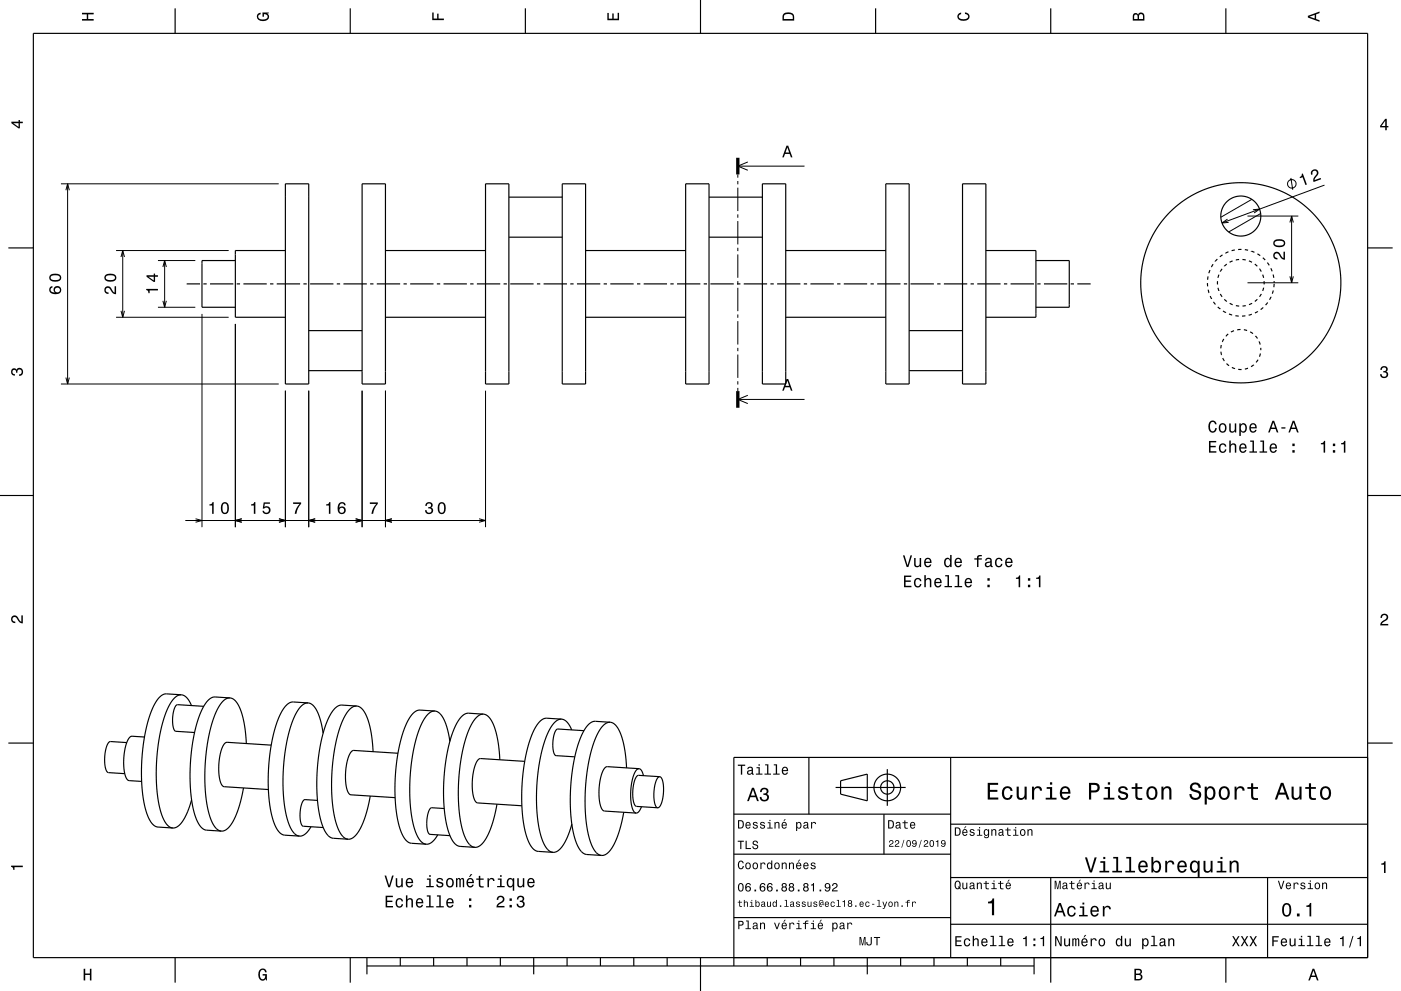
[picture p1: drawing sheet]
<svg xmlns="http://www.w3.org/2000/svg" width="420mm" height="297mm" viewBox="0 0 420 297" stroke-linecap="round" stroke-linejoin="round" font-family="sans-serif">
<g fill="none" stroke="#000" stroke-width=".3">
<path d="M18.3 55.1h65.3M19.8 57l.5-1.9 .5 1.9M20.3 55.1v60M221.2 52.3v.9M221.2 54.3v.9M221.2 56.3v6.9M221.2 49.8h20M224.2 48.5l-3 1.3 3 1.2M375.3 59.7l-9.3 5.4M387 53.3l.5 3.6M397.1 55.5l-30.8 11.3M34.8 75.1h33.8"/>
<path d="M36.3 77l.5-1.9 .5 1.9M36.8 75.1v20M47.4 78.1h11.2M49.4 78.1v14M221.2 64.2v1M221.2 66.2v7.1M221.2 74.2v1.1M221.2 76.2v7M368 65.7l-1.7 1.1 2-.2M374 64.7h15.2M375.6 62.9l2-.2-1.6 1.1M377.9 64l-9.6 5.5"/>
<path d="M386.7 66.7l.5-2 .5 2M387.2 64.7v20.1M34.8 95.1h33.8M36.3 93.2l.5 1.9 .5-1.9M47.4 92.1h11.2M48.8 80l.6-1.9 .5 1.9M48.8 90.2l.6 1.9 .5-1.9M60.6 94.1v63.9M70.6 97.1v60.9M221.2 84.3v.9M221.2 86.3v6.9M221.2 94.2v1"/>
<path d="M221.2 96.2v7.1M374 84.8h15.2M386.7 82.8l.5 2 .5-2M18.3 115.1h65.3M19.8 113.2l.5 1.9 .5-1.9M85.6 117.1v40.9M92.6 117.1v40.9M108.6 117.1v40.9M115.6 117.1v40.9M145.6 117.1v40.9M221.2 104.2v1M221.2 106.2v7"/>
<path d="M221.2 114.3v.9M221.2 116.3v.9M221.2 119.7h20M224.2 118.5l-3 1.2 3 1.3M55.6 156h90M58.6 155.5l2 .5-2 .5M72.5 155.5l-1.9 .5 1.9 .5M83.6 155.5l2 .5-2 .5M94.5 155.5l-1.9 .5 1.9 .5M106.6 155.5l2 .5-2 .5M117.5 155.5l-1.9 .5 1.9 .5M143.6 155.5l2 .5-2 .5"/>
<circle cx="387.3" cy="55.1" r="1.28"/>
</g>
<g fill="none" stroke="#000" stroke-width=".35">
<path d="M10 10h400v277h-400zM52.5 2.5v7.5M105 2.5v7.5M157.5 2.5v7.5M210 0v10M262.5 2.5v7.5M315 2.5v7.5M367.5 2.5v7.5M85.6 55.1h7v60h-7zM108.6 55.1h7v60h-7zM145.6 55.1h7v60h-7zM152.6 59.1h16"/>
<path d="M168.6 55.1h7v60h-7zM205.6 55.1h7v60h-7zM212.6 59.1h16M228.6 55.1h7v60h-7zM265.6 55.1h7v60h-7zM288.6 55.1h7v60h-7zM2.5 74.3h7.5M70.6 78.1h-10v14h10M85.6 75.1h-15v20h15M115.6 75.1h30M152.6 71.1h16M175.6 75.1h30"/>
<path d="M212.6 71.1h16M235.6 75.1h30M295.6 75.1h15v20h-15M310.6 78.1h10v14h-10M363.7 79.2l-.5 .8M364.9 77.6l-.6 .8M366.5 76.4l-.8 .6M367.8 79.1l-.8 .7M368.3 75.5l-.9 .4M369.5 78.2l-.9 .4M370.2 74.9l-1 .2M371.5 77.8l-1 .1"/>
<path d="M372.2 74.8h-1M372.5 77.8l1 .1M373.2 74.8l1 .2M374.4 78.2l.9 .4M375.1 75.3l1 .3M376.2 79.1l.7 .7M377 76.1l.8 .5M378.6 77.2l.7 .7M379.9 78.7l.6 .8M410 74.3h7.5M56 85.1h4M61 85.1h1"/>
<path d="M63 85.1h7M71 85.1h1M73 85.1h7M81 85.1h1M83 85.1h7M91 85.1h1M92.6 99.1h16M93 85.1h7M101 85.1h1M103 85.1h7M111 85.1h1M113 85.1h7"/>
<path d="M115.6 95.1h30M121 85.1h1M123 85.1h7M131 85.1h1M133 85.1h7M141 85.1h1M143 85.1h7M151 85.1h1M153 85.1h7M161 85.1h1M163 85.1h7M171 85.1h1"/>
<path d="M173 85.1h7M175.6 95.1h30M181 85.1h1M183 85.1h7M191 85.1h1M193 85.1h7M201 85.1h1M203 85.1h7M211 85.1h1M213 85.1h7M221 85.1h1M223 85.1h7"/>
<path d="M231 85.1h1M233 85.1h7M235.6 95.1h30M241 85.1h1M243 85.1h7M251 85.1h1M253 85.1h7M261 85.1h1M263 85.1h7M271 85.1h1M272.6 99.1h16M273 85.1h7"/>
<path d="M281 85.1h1M283 85.1h7M291 85.1h1M293 85.1h7M301 85.1h1M303 85.1h7M311 85.1h1M313 85.1h7M321 85.1h1M323 85.1h4M362 84.8v1M362.2 82.8l-.2 1"/>
<path d="M362.2 86.8l.3 1M362.7 80.9l-.3 1M362.8 88.7l.4 .9M363.8 90.5l.6 .8M365 84.3v1M365.1 92l.7 .6M365.1 86.2l.3 1M365.4 82.3l-.3 1M365.8 88.1l.6 .9M366.4 80.6l-.6 .8M366.6 93.2l.9 .5M367 89.7l.8 .7"/>
<path d="M368.4 94.1l1 .3M368.6 90.9l.9 .4M369.9 99.1l-.9 .4M370.4 94.6l1 .1M370.5 91.6l1 .1M371.9 98.7l-1 .1M372.9 98.8l1 .3M373.4 94.7h-1M373.5 91.6l-1 .1M374.8 99.4l.8 .6M375.3 94.2l-1 .3M375.3 90.9l-.9 .4"/>
<path d="M376.9 89.7l-.7 .6M377.1 93.3l-.9 .5M377.6 80.6l.5 .8M378.1 88.1l-.5 .8M378.5 82.3l.3 1M378.7 92.1l-.8 .7M378.8 86.2l-.3 1M379 84.3v.9M380 90.7l-.6 .7M381 80.4l.4 .9M381.1 88.9l-.5 .9M381.7 82.3l.2 1"/>
<path d="M381.7 87.1l-.3 .9M382 84.3v.5M382 85.1l-.1 1M382 84.8h.1M92.6 111.1h16M272.6 111.1h16M366 105.4l.2 1M366.1 103.4l-.1 1M366.6 107.3l.5 .9M366.9 101.6l-.5 .9M367.7 108.9l.7 .7M368.2 100.1l-.7 .7"/>
<path d="M369.3 110.1l.9 .4M371.2 110.7h1M374.2 110.3l-1 .3M375.9 109.3l-.8 .6M376.4 100.7l.6 .7M377.1 107.8l-.5 .8M377.5 102.3l.3 1M377.9 105.9l-.3 1M378 104.2v.7M0 148.5h10M410 148.5h10M54.4 208.2l-1.3 .4-1.1 1-1.2 1.8-1.1 2.3-1 3.2-.8 3.5-.9 7.5v7.8l.9 6.4 .7 2.4 1 2 1.1 1.2 1.1 .5"/>
<path d="M54.4 208.2l-5.2-.2-1.2 .8-1.2 1.5-1.6 3.2-1.2 4.1-.9 4.6-.6 5.2-.1 4.7 .3 5.1 .7 4.3 1 3.3 1.1 1.9 1.2 1 5.1 .5M54.4 208.2l.8 .3 .8 .6 1.4 2.4M61.1 211.7l-7.9-.5a4.5 4.5 0 0 0-1.5 4.1v1.2a2.67 2.67 0 0 0 1 2.7l5.6 .3M68.9 209.2l1 .3 .8 .7 1.5 2.7 1.1 4.4 .5 5.5M68.9 209.2l-1.2 .3-1.3 1.1-1.2 1.8-1 2.4-1.7 6.3-1 7.7v8l.9 6.2 .8 2.5 .9 1.9 1.1 1.2 1.2 .5M68.9 209.2l-5.1-.2-1.2 .7-1.3 1.7-1.6 3.3-1.2 3.9-.8 4.5-.6 5.2-.1 5.7 .3 4.6 .7 4.2 1 3.1 1.1 1.8 1.1 .9 5.2 .5M92.4 210.7l1.4 .6 1.3 1.9 1 2.9 .8 3.7M92.4 210.7l-1.3 .3-1.2 1.1-1.2 1.8-1.1 2.4-1.7 6.3-.9 7.2-.1 7.6 .3 3.6 .6 3.4 .8 2.6 .9 1.8 1.1 1.3 1.2 .5M92.4 210.7l-5.1-.3-1.3 .8-1.4 1.8-1.5 3.2-1.2 4.1-.9 4.8-.5 4.9-.1 5.5 .3 4.4 .7 4.2 1.1 3.3 1 1.8 1.2 .9 5.1 .5M106.9 211.6l-5.1-.2-1.3 .8-1.3 1.7-1.5 3.2-1.2 4.1-.9 5.1-.5 4.7-.1 4.9 .3 4.9 .7 4.2 1 3.3 1.1 1.8 1.1 .9 5.2 .5M106.9 211.6l1 .3 .8 .7 1.5 2.8 1.1 4.3 .5 5.6M106.9 211.6l-1.1 .3-1.3 1-1.1 1.7-1.2 2.6-1.7 6.3-1 7.5v7.8l.9 6.7 .8 2.5 .9 1.9 1.1 1.2 1.2 .4"/>
<path d="M130.4 213.1l-5.2-.2-1.3 .8-1.3 1.7-1.5 3.2-1.2 4.1-.9 5.1-.5 4.7-.1 4.9 .3 5.3 .8 4.2 1 3 1.1 1.8 1.1 .9 5.1 .4M130.4 213.1l-1.2 .3-1.3 1-1.1 1.7-1.2 2.6-1.7 6.3-.9 7.5-.1 7.8 1 6.7 .8 2.5 .9 1.9 1.1 1.2 1.1 .4M130.4 213.1l1.4 .7 1.3 1.8 .9 2.6 .9 4M144.9 214l.9 .3 .9 .8 1.5 2.8 1.1 4.5 .5 5.3M144.9 214l-1.3 .4-1.2 1-1.1 1.8-1.1 2.4-1.7 6.1-1 7.7v8.1l1 6.6 .7 2.4 1 1.9 1.1 1.1 1.1 .4M144.9 214l-5.1-.2-1.3 .9-1.2 1.4-1.5 3.2-1.2 3.7-.9 4.5-.6 5.4-.1 5.2 .2 4.9 .7 4.3 1.1 3.3 1 1.9 1.2 1 5.2 .4M168.4 215.5l.8 .3 .8 .6 1.4 2.3M168.4 215.5l-1.4 .4-1.1 1-1.2 1.8-1.1 2.6-1.7 6.4-.9 7.5-.1 7.8 1 6.6 .8 2.4 .9 1.9 1.1 1.1 1.1 .4M168.4 215.5l-5.2-.2-1.3 .9-1.1 1.4-1.6 3.2-1.2 3.9-.9 4.8-.6 5.1-.1 4.8 .3 5.1 .6 4.3 1.1 3.3 1.1 1.9 1.2 1 5.1 .4M175.1 219l-7.9-.5a4.5 4.5 0 0 0-1.5 4.1v1.2a2.71 2.71 0 0 0 1 2.7l5.6 .3M182.9 216.5l-5.1-.2-1.3 .7-1.2 1.5-1.5 3.3-1.3 4.1-.8 4.5-.6 5.2-.1 4.7 .2 5.1 .7 4.3 1.1 3.5 1.1 1.8 1.2 .9 5.1 .5M182.9 216.5l1 .3 .8 .7 1.5 2.9 1.1 4.6 .5 5.1"/>
<path d="M182.9 216.5l-1.2 .3-1.2 1-1.2 1.8-1 2.3-1.8 6.5-1 7.7v7.8l.9 6.4 .8 2.5 .9 1.9 1 1.2 1.3 .5M2.5 222.7h7.5M38 222.5l-4.9-.3a4.1 4.1 0 0 0-1.6 3.8v3.3a2.37 2.37 0 0 0 1 2.3l4.9 .3M43.3 220.9l-3.7-.3a3.6 3.6 0 0 0-2 3.3l-.5 4.8 .1 2.3 .5 1.7a1.54 1.54 0 0 0 1 1.3l3.8 .2M57.4 239.7l-1.1 3.4-1.5 2.9-1.5 1.7-1.5 .5M73 236.1l-1.2 5.2-1.6 4.2-1.9 2.7-1 .7-.9 .2M81.3 223.3l-13.2-.8a3.6 3.6 0 0 0-2 3.2l-.5 4.8 .2 2.5 .4 1.6a1.54 1.54 0 0 0 1 1.2l13.3 .8M95.2 239.9l-3.8-.3a4.5 4.5 0 0 0-1.4 4.2v1.2a2.66 2.66 0 0 0 .9 2.6l6 .4M111 238.6l-1.2 5.3-1.6 4.1-1.8 2.6-1 .7-1 .2M119.3 225.7l-13.2-.8a3.6 3.6 0 0 0-2 3.2l-.5 4.8 .1 2.3 .5 1.8a1.54 1.54 0 0 0 1 1.2l13.3 .9M157.3 228.2l-13.2-.9a3.6 3.6 0 0 0-2 3.3l-.5 4.8 .1 2.3 .5 1.7a1.54 1.54 0 0 0 1 1.2l13.2 .9M191.6 230.4l-9.5-.6a3.6 3.6 0 0 0-2 3.2l-.5 4.8 .1 2.1 .4 2a1.54 1.54 0 0 0 1.1 1.2l9.5 .6"/>
<path d="M191.6 230.4a2.29 2.29 0 0 1 1.3 2.1M191.6 230.4a3.6 3.6 0 0 0-2 3.2l-.5 3.3v3.2l.7 2.6 .4 .7 .5 .3M197.8 232.8l-6.4-.4a4.1 4.1 0 0 0-1.6 3.7v3.4a2.36 2.36 0 0 0 1 2.2l6.4 .4M197.8 232.8a3.4 3.4 0 0 1 1.1 3.3l-.4 4.1a2.17 2.17 0 0 1-1.3 1.9M197.8 232.8a4.1 4.1 0 0 0-1.7 3.7v3.6a2.1 2.1 0 0 0 1.1 2M242.5 227v17M250.5 236h21M252 234l8-2v8l-8-2zM266 230.5v11M285 227v60M410 222.7h7.5M410 227h-190v62.5"/>
<path d="M93.2 247.8l-1.7 2.1-.8 .5-.9 .2M131.2 250.2l-1.7 2.2-.8 .5-.9 .1M133.2 242.3l-3.8-.2a4.5 4.5 0 0 0-1.5 4.1v1.2a2.71 2.71 0 0 0 1 2.7l6 .3M149 241l-1.3 5.5-1.6 4-1.9 2.7-.9 .6-.9 .1M171.4 247l-1.3 3.8-1.3 2.5-1.4 1.6-1.6 .5M187 243.4l-1.2 5.1-1.7 4.5-1.9 2.6-.9 .6-.9 .2M192.3 241.8l-.4 .8a1.57 1.57 0 0 1-1.2 1.1M220 244h65M220 256h65M265 244v12M285 247h125M220 275h65"/>
<path d="M285 277h125M285 263h125M315 263v31.5M380 263v24M52.5 287v7.5M105 287v7.5M110 289.5h200M110 287v5M120 287v2.5M130 287v2.5M140 287v2.5M150 287v2.5"/>
<path d="M160 287v5M170 287v2.5M180 287v2.5M190 287v2.5M200 287v2.5M210 287v10M230 287v2.5M240 287v2.5M250 287v2.5M260 287v5M270 287v2.5M280 287v2.5"/>
<path d="M290 287v2.5M300 287v2.5M310 287v5M367.5 287v7.5"/>
<circle cx="372" cy="64.8" r="6"/>
<circle cx="372" cy="84.7" r="30"/>
<circle cx="266" cy="236" r="4"/>
<circle cx="266" cy="236" r="2"/>
</g>
<path d="M221.2 47.3v5M221.2 117.2v5" fill="none" stroke="#000" stroke-width="1" stroke-linecap="butt"/>
<g fill="#000">
<path d="M24.6 3.8h3.5v.5h-1.7v1.4h1.7v.5h-3.5v-.5h1.4v-1.4h-1.4z" fill-rule="evenodd"/>
<path d="M77.3 4.2l.8-.4v.5l-.3 .1a.68 .68 0 0 0-.4 .6 .68 .68 0 0 0 .4 .6 1.68 1.68 0 0 0 2.4-.6 .93 .93 0 0 0-1.1-.8v.8h-.4v-1.3h1.9v.3l-.5 .1 .4 .4a1.19 1.19 0 0 1-.9 1.7 1.9 1.9 0 0 1-2.6-1.3z" fill-rule="evenodd"/>
<path d="M129.6 3.8h.4v1.8h1.1v-1.5h.4v1.5h1.6v.4h-3.5z" fill-rule="evenodd"/>
<path d="M182.1 3.9h.4v1.7h1.1v-1.6h.4v1.6h1.2v-1.8h.4v2.3h-3.5z" fill-rule="evenodd"/>
<path d="M235 4a2.21 2.21 0 0 0-.4 2.2h3.5v-1.2a1.92 1.92 0 0 0-3.1-1zM235.3 4.4l.4-.2a1.45 1.45 0 0 1 2 .8v.7h-2.7l.1-1z" fill-rule="evenodd"/>
<path d="M287.3 4.2l.8-.4v.4l-.3 .1a.66 .66 0 0 0-.4 .6 .66 .66 0 0 0 .4 .6 1.69 1.69 0 0 0 2.5-.5 .9 .9 0 0 0-1-.8v-.5a1.24 1.24 0 0 1 1.4 1.1 1.24 1.24 0 0 1-1.1 1.4 1.93 1.93 0 0 1-2.6-1.2z" fill-rule="evenodd"/>
<path d="M339.8 4.2l-.2 2h3.5v-1.4a.98 .98 0 0 0-.7-1 .98 .98 0 0 0-1.2 .6 .84 .84 0 0 0-1.4-.2zM340.1 4.5l.4-.1 .4 .1 .1 1.2h-1zM341.6 4.4l.4-.2a.58 .58 0 0 1 .7 .7v.8h-1.2z" fill-rule="evenodd"/>
<path d="M392.1 4.7v.6l3.5 1.2v-.4l-1-.4v-1.4l1-.4v-.4zM392.6 5l1.5-.5v1z" fill-rule="evenodd"/>
<path d="M3.4 36.5v.4l2.1 1.6h.5v-1.6h.8v-.4h-.8v-.5h-.4v.5zM4 36.9h1.6v1.1z" fill-rule="evenodd"/>
<path d="M415.3 35.6l-1.6 2.1v.5h1.6v.8h.4v-.8h.5v-.4h-.5v-2.2zM415.3 36.2v1.6h-1.1z" fill-rule="evenodd"/>
<path d="M235.8 43.7l-1.3 3.5h.5l.3-1.1h1.4l.4 1.1h.5l-1.3-3.5zM236 44.2l.6 1.5h-1.1z" fill-rule="evenodd"/>
<path d="M390.2 52.1a.77 .77 0 0 1-.6 1l.1 .3 .8-.3 .9 2.4 .4-.2-1.2-3.3zM393.3 51.1a1.14 1.14 0 0 0-.2 1.3l.4-.1a.7 .7 0 0 1 .2-1 .7 .7 0 0 1 1 .2 .7 .7 0 0 1-.2 .9l-.2 .3a1.63 1.63 0 0 0-.5 1.9l2.2-.9-.1-.4-1.8 .7 .5-1.1a1.16 1.16 0 0 0 .5-1.7 1.16 1.16 0 0 0-1.8-.1z" fill-rule="evenodd"/>
<path d="M382 75.8a1.2 1.2 0 0 0-.2 1.3 1.2 1.2 0 0 0 1.2 .7v-.5a.71 .71 0 0 1-.9-.5 .71 .71 0 0 1 .5-.9 .71 .71 0 0 1 .9 .5l.1 .3a1.63 1.63 0 0 0 1.6 1.1v-2.4h-.4v1.9l-.5-.2-.9-1.5a1.09 1.09 0 0 0-1.4 .2zM382.1 72a1.13 1.13 0 0 0-.4 1.2 1.13 1.13 0 0 0 1 .8 1.9 1.9 0 0 0 2.6-1.1 2.03 2.03 0 0 0-3.2-.9zM382.2 72.5a2.37 2.37 0 0 1 2.6 0v.7a2.37 2.37 0 0 1-2.6 0z" fill-rule="evenodd"/>
<path d="M15 86.1a1.44 1.44 0 0 0 .1 1.6 1.44 1.44 0 0 0 1.6 .5 1.26 1.26 0 0 0 1.6-1 1.26 1.26 0 0 0-1.1-1.5 1.11 1.11 0 0 0-1.1 .7 1.11 1.11 0 0 0 .3 1.3 1.02 1.02 0 0 1-1.2-.9l.1-.4 .4-.2v-.5zM16.5 86.9a.75 .75 0 0 1 1.5 0 .75 .75 0 0 1-1.5 0zM15.2 82.3a1.13 1.13 0 0 0-.4 1.2 1.13 1.13 0 0 0 1 .9 1.9 1.9 0 0 0 2.6-1.2 2.03 2.03 0 0 0-3.2-.9zM15.3 82.9a2.38 2.38 0 0 1 2.6 0v.7a2.37 2.37 0 0 1-2.6 0z" fill-rule="evenodd"/>
<path d="M31.6 86.1a1.2 1.2 0 0 0-.2 1.3 1.2 1.2 0 0 0 1.1 .7v-.5a.7 .7 0 0 1-.8-.5 .7 .7 0 0 1 .5-.8 .7 .7 0 0 1 .9 .5l.1 .3a1.63 1.63 0 0 0 1.6 1.1v-2.4h-.4v1.9l-.5-.3-1-1.4a1.1 1.1 0 0 0-1.3 .1zM31.7 82.3a1.13 1.13 0 0 0-.4 1.2 1.13 1.13 0 0 0 1 .9 1.9 1.9 0 0 0 2.6-1.2 2.03 2.03 0 0 0-3.2-.9zM31.8 82.9a2.38 2.38 0 0 1 2.6 0v.7a2.37 2.37 0 0 1-2.6 0z" fill-rule="evenodd"/>
<path d="M43.8 86.6v.3a.77 .77 0 0 1 .7 1h.4v-.9h2.5v-.4zM43.9 82.5v.4l2.1 1.6h.5v-1.6h.9v-.4h-.9v-.5h-.4v.5zM44.5 82.9h1.6v1.2z" fill-rule="evenodd"/>
<path d="M3.6 110.6a.86 .86 0 0 1 1.4 .2 1.12 1.12 0 0 1 1.5-.4 1.12 1.12 0 0 1 .3 1.6l-.5 .6-.6 .1v-.5a.72 .72 0 0 0 .9-.6 .72 .72 0 0 0-.8-.8 .72 .72 0 0 0-.6 .9h-.4a.62 .62 0 0 0-.4-.8 .62 .62 0 0 0-.8 .5 .62 .62 0 0 0 .5 .7h.4l-.1 .5a1.17 1.17 0 0 1-1-.7 1.17 1.17 0 0 1 .2-1.3z" fill-rule="evenodd"/>
<path d="M235.8 113.6l-1.3 3.5h.5l.3-1h1.4l.4 1h.5l-1.3-3.5zM236 114.1l.6 1.5h-1.1z" fill-rule="evenodd"/>
<path d="M414.1 110a1.01 1.01 0 0 1 1.5-.2 1.01 1.01 0 0 1 0 1.6 1.12 1.12 0 0 1 .4 1.5 1.12 1.12 0 0 1-1.6 .3l-.6-.5-.1-.6h.5a.72 .72 0 0 0 .7 .9 .72 .72 0 0 0 .7-.8 .72 .72 0 0 0-.9-.6v-.4a.62 .62 0 0 0 .8-.4 .62 .62 0 0 0-.5-.8 .62 .62 0 0 0-.7 .5v.4h-.5z" fill-rule="evenodd"/>
<path d="M362.4 132.2v3.5h2.3v-.5h-1.8v-1.2h1.6v-.4h-1.6v-1h1.7v-.4zM365.7 133.2a1.45 1.45 0 0 0-.2 1.7 1.45 1.45 0 0 0 1.5 .8l.6-.6 .1-.4h-.5l-.4 .6a1.02 1.02 0 0 1-.9-1 1.02 1.02 0 0 1 .9-1l.4 .5h.5a1.09 1.09 0 0 0-.8-.9 1.09 1.09 0 0 0-1.2 .3zM368.5 132v3.7h.5v-1.6a.63 .63 0 0 1 .4-.8 .63 .63 0 0 1 .8 .4v2h.4v-1.8a.88 .88 0 0 0-.6-1 .88 .88 0 0 0-1 .4v-1.3zM371.8 133.2a1.45 1.45 0 0 0-.3 1.7 1.45 1.45 0 0 0 1.5 .8l.7-.8h-.5l-.6 .5a.76 .76 0 0 1-.7-1h1.8a1.16 1.16 0 0 0-.5-1.3 1.16 1.16 0 0 0-1.4 .1zM372.1 133.4l.2-.1a.67 .67 0 0 1 .7 .1 .67 .67 0 0 1 .3 .7h-1.4zM374.8 132v.4h.7v2.9h-.9v.4h2.2v-.4h-.9v-3.3zM377.8 132v.4h.7v2.9h-.9v.4h2.3v-.4h-.9v-3.3zM380.9 133.2a1.45 1.45 0 0 0-.3 1.7 1.45 1.45 0 0 0 1.5 .8l.7-.8h-.5l-.5 .5a.76 .76 0 0 1-.7-1h1.7a1.16 1.16 0 0 0-.5-1.3 1.16 1.16 0 0 0-1.4 .1zM381.2 133.4l.3-.1a.67 .67 0 0 1 .7 .1 .67 .67 0 0 1 .2 .7h-1.3zM387.4 134.9v.8h.7v-.8zM387.4 132.9v.8h.7v-.8z" fill-rule="evenodd"/>
<path d="M362.6 126.5a2.03 2.03 0 0 0 .9 3.2 1.32 1.32 0 0 0 1.3-1.4h-.5a.82 .82 0 0 1-1.1 .9 1.83 1.83 0 0 1 .3-2.8l.5 .2 .3 .6h.4a1.19 1.19 0 0 0-.8-1.1 1.19 1.19 0 0 0-1.3 .4zM365.7 127.2a1.45 1.45 0 0 0-.3 1.7 1.45 1.45 0 0 0 1.6 .7 1.45 1.45 0 0 0 .7-1.8 1.45 1.45 0 0 0-1.7-.9zM366 127.5a.67 .67 0 0 1 .7-.3 .67 .67 0 0 1 .5 .6 .93 .93 0 0 1 0 1.1 .93 .93 0 0 1-1 .3 1.37 1.37 0 0 1-.2-1.7zM368.5 126.9v1.8a.89 .89 0 0 0 .6 1 .89 .89 0 0 0 1.1-.5v.4h.4v-2.7h-.4v1.6a.64 .64 0 0 1-.4 .7 .64 .64 0 0 1-.8-.3v-2zM371.5 126.9v3.8h.5v-1.5a.93 .93 0 0 0 1 .5 .93 .93 0 0 0 .7-.8 1.28 1.28 0 0 0 0-1.5 1.28 1.28 0 0 0-1.4-.5l-.3 .4v-.4zM372.2 127.5a.63 .63 0 0 1 .7-.3 .63 .63 0 0 1 .4 .6l.1 .4a.84 .84 0 0 1-.7 1.1 1.18 1.18 0 0 1-.5-1.8zM374.8 127.2a1.45 1.45 0 0 0-.2 1.6 1.45 1.45 0 0 0 1.4 .8l.7-.8h-.4l-.6 .5a.76 .76 0 0 1-.7-.9h1.8a1.16 1.16 0 0 0-.5-1.4 1.16 1.16 0 0 0-1.5 .2zM375.2 127.4l.2-.2a.67 .67 0 0 1 .7 .1 .67 .67 0 0 1 .2 .7h-1.3zM381.5 126.1l-1.3 3.5h.4l.4-1h1.4l.4 1h.5l-1.3-3.5zM381.7 126.6l.6 1.6h-1.1zM384.1 128.1v.3h1.3v-.3zM387.5 126.1l-1.3 3.5h.5l.4-1h1.4l.3 1h.5l-1.3-3.5zM387.8 126.6l.5 1.6h-1.1z" fill-rule="evenodd"/>
<path d="M396 132.8v.4h.8v2.5h.5v-3.6h-.4a.77 .77 0 0 1-.9 .7zM399.6 134.9v.8h.7v-.8zM399.6 132.9v.8h.7v-.8zM402.1 132.8v.4h.8v2.5h.4v-3.6h-.3a.77 .77 0 0 1-.9 .7z" fill-rule="evenodd"/>
<path d="M62.8 151.1v.4h.8v2.5h.5v-3.5h-.4a.77 .77 0 0 1-.9 .6zM66.5 150.9a2.02 2.02 0 0 0 .9 3.2 2.03 2.03 0 0 0 .9-3.2 1.11 1.11 0 0 0-1.8 0zM67.1 151h.7a2.37 2.37 0 0 1 0 2.6h-.7a2.38 2.38 0 0 1 0-2.6z" fill-rule="evenodd"/>
<path d="M75.3 151.1v.4h.8v2.5h.5v-3.5h-.4a.77 .77 0 0 1-.9 .6zM79.1 150.6l-.3 1.8h.4a.8 .8 0 0 1 1.2-.2 .8 .8 0 0 1-.1 1.2 .8 .8 0 0 1-1.2-.3h-.4a1.21 1.21 0 0 0 1.5 1 1.21 1.21 0 0 0 .8-1.6 1.21 1.21 0 0 0-1.8-.6l.2-.9h1.5v-.4z" fill-rule="evenodd"/>
<path d="M87.9 150.6h2.4v.4a5.3 5.3 0 0 0-1.4 3h-.5a5.2 5.2 0 0 1 1.4-3h-1.9z" fill-rule="evenodd"/>
<path d="M97.8 151.1v.4h.8v2.5h.5v-3.5h-.4a.77 .77 0 0 1-.9 .6zM101.7 150.8a2.4 2.4 0 0 0 .2 3.2 1.16 1.16 0 0 0 1.6-.3 1.16 1.16 0 0 0-.2-1.6 1.16 1.16 0 0 0-1.6 0 1.03 1.03 0 0 1 .8-1.2l.5 .1 .2 .4h.4a1.11 1.11 0 0 0-.7-.9 1.11 1.11 0 0 0-1.2 .3zM101.7 152.9a.75 .75 0 0 1 1.5 0 .75 .75 0 0 1-1.5 0z" fill-rule="evenodd"/>
<path d="M110.9 150.6h2.4v.4a5.3 5.3 0 0 0-1.4 3h-.5a5.2 5.2 0 0 1 1.4-3h-1.9z" fill-rule="evenodd"/>
<path d="M127.8 150.8l-.3 .8h.4a.62 .62 0 0 1 .4-.7 .62 .62 0 0 1 .8 .2 .62 .62 0 0 1-.2 .8l-.5 .1v.4a.72 .72 0 0 1 .9 .4 .72 .72 0 0 1-.5 .9 .72 .72 0 0 1-.9-.5v-.3h-.5a1.18 1.18 0 0 0 1.5 1.2 1.18 1.18 0 0 0 .6-1.8l-.2-.2a1.01 1.01 0 0 0 0-1.5 1.01 1.01 0 0 0-1.5 .2zM131.5 150.9a2.02 2.02 0 0 0 .9 3.2 2.04 2.04 0 0 0 .9-3.2 1.11 1.11 0 0 0-1.8 0zM132.1 151h.7a2.37 2.37 0 0 1 0 2.6h-.7a2.38 2.38 0 0 1 0-2.6z" fill-rule="evenodd"/>
<path d="M271 172.5v3.5h2.2v-.4h-1.7v-1.2h1.5v-.4h-1.5v-1.1h1.7v-.4zM274.3 173.6a1.45 1.45 0 0 0-.2 1.6 1.45 1.45 0 0 0 1.5 .8l.5-.5 .1-.5h-.4l-.4 .6a1.02 1.02 0 0 1-1-1 1.02 1.02 0 0 1 1-1l.4 .6h.4a1.09 1.09 0 0 0-.7-1 1.09 1.09 0 0 0-1.2 .4zM277.1 172.4v3.6h.4v-1.6a.63 .63 0 0 1 .4-.7 .63 .63 0 0 1 .8 .3l.1 2h.4v-1.8a.88 .88 0 0 0-.6-1 .88 .88 0 0 0-1.1 .5v-1.3zM280.4 173.6a1.45 1.45 0 0 0-.3 1.6 1.45 1.45 0 0 0 1.5 .8l.7-.8h-.5l-.6 .5a.76 .76 0 0 1-.7-.9h1.8a1.16 1.16 0 0 0-.5-1.4 1.16 1.16 0 0 0-1.4 .2zM280.7 173.8l.2-.2a.67 .67 0 0 1 .7 .1 .67 .67 0 0 1 .2 .7h-1.3zM283.4 172.4v.3h.7v2.9h-1v.4h2.3v-.4h-.9v-3.2zM286.4 172.4v.3h.7v2.9h-.9v.4h2.2v-.4h-.9v-3.2zM289.5 173.6a1.45 1.45 0 0 0-.3 1.6 1.45 1.45 0 0 0 1.5 .8l.7-.8h-.5l-.6 .5a.76 .76 0 0 1-.7-.9h1.8a1.16 1.16 0 0 0-.5-1.4 1.16 1.16 0 0 0-1.4 .2zM289.8 173.8l.2-.2a.67 .67 0 0 1 .7 .1 .67 .67 0 0 1 .2 .7h-1.3zM296 175.2v.8h.7v-.8zM296 173.3v.7h.7v-.7z" fill-rule="evenodd"/>
<path d="M270.7 166.4l1.1 3.5h.5l1.1-3.5h-.4l-.9 3-.9-3zM274 167.2v1.8a.89 .89 0 0 0 .7 1 .89 .89 0 0 0 1-.5v.4h.5v-2.7h-.5v1.6a.65 .65 0 0 1-.4 .8 .65 .65 0 0 1-.8-.3v-2.1zM277.3 167.5a1.45 1.45 0 0 0-.2 1.7 1.45 1.45 0 0 0 1.4 .8l.7-.8h-.4l-.6 .4a.76 .76 0 0 1-.7-.9h1.8a1.16 1.16 0 0 0-.5-1.4 1.16 1.16 0 0 0-1.5 .2zM277.7 167.7l.2-.1a.67 .67 0 0 1 .7 .1 .67 .67 0 0 1 .2 .6h-1.3zM283.3 167.5a1.49 1.49 0 0 0-.3 1.6 1.49 1.49 0 0 0 1.3 .9l.5-.5v.4h.5v-3.6h-.5v1.3a.89 .89 0 0 0-1.5-.1zM283.6 167.8a.62 .62 0 0 1 .7-.2 .62 .62 0 0 1 .5 .5v.5a.83 .83 0 0 1-.7 1 1.19 1.19 0 0 1-.5-1.8zM286.4 167.5a1.45 1.45 0 0 0-.2 1.7 1.45 1.45 0 0 0 1.4 .8l.7-.8h-.4l-.6 .4a.76 .76 0 0 1-.7-.9h1.8a1.16 1.16 0 0 0-.5-1.4 1.16 1.16 0 0 0-1.5 .2zM286.8 167.7l.2-.1a.67 .67 0 0 1 .7 .1 .67 .67 0 0 1 .2 .6h-1.3zM292.1 167.3v.4h.8v2.2h.4v-2.2h1v-.4h-1l.1-.3 .9-.3v-.4a.95 .95 0 0 0-1 .1 .95 .95 0 0 0-.4 .9zM295.6 167.4l-.3 .6h.4a.55 .55 0 0 1 .7-.5 .55 .55 0 0 1 .4 .8h-.2a.91 .91 0 0 0-1.3 .5 .91 .91 0 0 0 .7 1.2l.9-.4 .1 .3 .6 .1-.3-.6v-1.4a1.02 1.02 0 0 0-1.7-.6zM295.8 168.9l1.1-.3a.77 .77 0 0 1-.2 .8 .77 .77 0 0 1-.9 .1zM298.6 167.5a1.45 1.45 0 0 0-.3 1.7 1.45 1.45 0 0 0 1.6 .8l.5-.6 .1-.4h-.4l-.4 .6a1.02 1.02 0 0 1-1-1 1.02 1.02 0 0 1 1-1l.4 .5h.4a1.09 1.09 0 0 0-.7-.9 1.09 1.09 0 0 0-1.2 .3zM301.6 167.5a1.45 1.45 0 0 0-.2 1.7 1.45 1.45 0 0 0 1.4 .8l.7-.8h-.4l-.6 .4a.76 .76 0 0 1-.7-.9h1.8a1.16 1.16 0 0 0-.5-1.4 1.16 1.16 0 0 0-1.5 .2zM302 167.7l.2-.1a.67 .67 0 0 1 .7 .1 .67 .67 0 0 1 .2 .6h-1.3z" fill-rule="evenodd"/>
<path d="M304.6 173.1v.4h.8v2.5h.4v-3.5h-.3a.77 .77 0 0 1-.9 .6zM308.2 175.2v.8h.7v-.8zM308.2 173.3v.7h.7v-.7zM310.6 173.1v.4h.8v2.5h.5v-3.5h-.3a.77 .77 0 0 1-1 .6z" fill-rule="evenodd"/>
<path d="M3.6 184.7a1.22 1.22 0 0 1 2 .8l.8 .8v-1.9h.4v2.4a2.76 2.76 0 0 1-2-1.8 .69 .69 0 0 0-1.1 .5 .69 .69 0 0 0 .9 .8v.4a1.19 1.19 0 0 1-1.2-.6 1.19 1.19 0 0 1 .2-1.4z" fill-rule="evenodd"/>
<path d="M414.2 184.2a1.18 1.18 0 0 1 1.9 .3 1.18 1.18 0 0 1-1 1.7l-.8 .8h1.9v.4h-2.4a2.76 2.76 0 0 1 1.8-2 .69 .69 0 0 0-.5-1.1 .69 .69 0 0 0-.8 .9h-.4z" fill-rule="evenodd"/>
<path d="M221.2 229.2v.3h.9v2.7h.4v-2.7h.9v-.3zM224.3 230l-.3 .5h.4a.47 .47 0 0 1 .5-.4 .47 .47 0 0 1 .4 .6l-.2 .1a.78 .78 0 0 0-1.1 .4 .78 .78 0 0 0 .6 1l.8-.3 .1 .2 .5 .1v-.3l-.3-.1v-1.3a.87 .87 0 0 0-.6-.7 .87 .87 0 0 0-.8 .2zM224.4 231.3l.9-.3v.4a.51 .51 0 0 1-.5 .5 .51 .51 0 0 1-.5-.5zM226.8 229.9v.3h.6v1.6h-.8v.4h2v-.4h-.8v-1.9zM227.4 229.1v.4h.4v-.4zM229.4 229.1v.3h.6v2.4h-.8v.4h1.9v-.4h-.8v-2.7zM232 229.1v.3h.6v2.4h-.8v.4h1.9v-.4h-.7v-2.7zM234.6 230.1a1.24 1.24 0 0 0-.2 1.4 1.24 1.24 0 0 0 1.2 .7l.6-.7h-.3l-.6 .4a.64 .64 0 0 1-.5-.8h1.5v-.2a.96 .96 0 0 0-.5-1 .96 .96 0 0 0-1.2 .2zM234.9 230.3l.7-.2 .3 .7h-1.1z" fill-rule="evenodd"/>
<path d="M296.1 234.6v5h3.2v-.6h-2.5v-1.7h2.2v-.6h-2.2v-1.5h2.4v-.6zM300.8 236.2a2.18 2.18 0 0 0 1.2 3.6 1.51 1.51 0 0 0 1.6-1.6h-.6a.95 .95 0 0 1-.9 1 .95 .95 0 0 1-1-.9 1.6 1.6 0 0 1 .9-2.1 .86 .86 0 0 1 .9 .8h.7a1.56 1.56 0 0 0-1.1-1.3 1.56 1.56 0 0 0-1.7 .5zM304.8 235.8v2.5a1.27 1.27 0 0 0 .9 1.4 1.27 1.27 0 0 0 1.5-.7v.6h.6v-3.8h-.6v2.2a.92 .92 0 0 1-.6 1.1 .92 .92 0 0 1-1.2-.4v-2.9zM309.4 235.8v3.8h.6v-2.2a.95 .95 0 0 1 .5-1.1 .95 .95 0 0 1 1.2 .3l.1 .4h.6a1.28 1.28 0 0 0-1-1.4 1.28 1.28 0 0 0-1.4 .8v-.6zM313.8 235.9v.5h1v2.7h-1.3v.5h3.2v-.5h-1.3v-3.2zM314.8 234.4v.8h.6v-.8zM318.1 236.2a2.2 2.2 0 0 0 1.2 3.6 1.51 1.51 0 0 0 1.5-1.3h-.6l-.3 .5-.5 .2a1.08 1.08 0 0 1-1-1.3h2.5a1.66 1.66 0 0 0-.7-2 1.66 1.66 0 0 0-2.1 .3zM318.6 236.5a.94 .94 0 0 1 1.2-.2 .94 .94 0 0 1 .5 1h-1.9zM326.5 234.6v5h.6v-2.1a1.92 1.92 0 0 0 2.6-1.4 1.33 1.33 0 0 0-1.5-1.5zM327.1 235.2a1.6 1.6 0 0 1 1.8 .5 .86 .86 0 0 1 0 .9 .86 .86 0 0 1-.9 .3h-.9zM331.1 235.9v.5h1v2.7h-1.3v.5h3.3v-.5h-1.3v-3.2zM332.1 234.4v.8h.7v-.8zM335.6 235.9a1.08 1.08 0 0 0-.3 1.2 1.08 1.08 0 0 0 1 .7l1.2 .5a.91 .91 0 0 1-.8 1 .91 .91 0 0 1-1-.9h-.6a1.52 1.52 0 0 0 1.7 1.3 1.52 1.52 0 0 0 1.3-1.7l-.5-.5-1.6-.4a.76 .76 0 0 1 .6-1 .76 .76 0 0 1 .9 .7h.6a1.47 1.47 0 0 0-1-1.2 1.47 1.47 0 0 0-1.5 .3zM340.4 234.7v1.2h-1.1v.5h1.1v2.6a1.49 1.49 0 0 0 2 .7v-.5a.97 .97 0 0 1-1.4-.5v-2.3h1.4v-.5h-1.4v-1.2zM344.1 236.2a2.18 2.18 0 0 0 1.2 3.6 2.12 2.12 0 0 0 1.7-2.1 2.12 2.12 0 0 0-1.7-2.1l-.7 .2zM344.6 236.6a.96 .96 0 0 1 1-.4 .96 .96 0 0 1 .7 .8 1.59 1.59 0 0 1-1 2.2 1.67 1.67 0 0 1-.7-2.6zM348.2 235.8v3.8h.6v-2.2a.91 .91 0 0 1 .6-1.1 .91 .91 0 0 1 1.1 .5v2.8h.7v-2.5a1.27 1.27 0 0 0-.9-1.4 1.27 1.27 0 0 0-1.5 .6v-.5zM357.1 234.9a1.37 1.37 0 0 0-.3 1.5 1.37 1.37 0 0 0 1.3 .9 1.1 1.1 0 0 1 1.3 1.3 1.19 1.19 0 0 1-1.3 .5 1.19 1.19 0 0 1-.9-1.1h-.7a1.73 1.73 0 0 0 2.2 1.8 1.73 1.73 0 0 0 1-2.6l-1.1-.4a1.02 1.02 0 0 1-1.2-.9 .99 .99 0 0 1 1.1-.8 .99 .99 0 0 1 .8 1h.7a1.66 1.66 0 0 0-1-1.6 1.66 1.66 0 0 0-1.9 .4zM361.2 235.8v5.3h.6v-2.1a1.32 1.32 0 0 0 1.4 .7 1.32 1.32 0 0 0 1.1-1.1 2.15 2.15 0 0 0-1.4-3l-.6 .2-.5 .5v-.5zM362.1 236.6a.9 .9 0 0 1 .9-.4 .9 .9 0 0 1 .7 .8 1.61 1.61 0 0 1-.9 2.2 1.69 1.69 0 0 1-.7-2.6zM365.8 236.2a2.18 2.18 0 0 0 1.2 3.6 2.16 2.16 0 0 0 1.8-1.8 2.16 2.16 0 0 0-1.1-2.2h-1.4zM366.3 236.6a.96 .96 0 0 1 1-.4 .96 .96 0 0 1 .7 .8 1.59 1.59 0 0 1-1 2.2 1.67 1.67 0 0 1-.7-2.6zM370.1 235.8v3.8h.6v-2.2a.95 .95 0 0 1 .5-1.1 .95 .95 0 0 1 1.2 .3l.1 .4h.6a1.28 1.28 0 0 0-1-1.4 1.28 1.28 0 0 0-1.4 .8v-.6zM375.1 234.7v1.2h-1.1v.5h1.1v2.6a1.49 1.49 0 0 0 2 .7v-.5a.98 .98 0 0 1-1.4-.5v-2.3h1.4v-.5h-1.4v-1.2zM384 234.6l-1.8 5h.6l.6-1.5h2l.5 1.5h.7l-1.9-5zM384.4 235.3l.7 2.2h-1.5zM387.2 235.8v2.5a1.27 1.27 0 0 0 .9 1.4 1.27 1.27 0 0 0 1.5-.7v.6h.6v-3.8h-.6v2.2a.92 .92 0 0 1-.6 1.1 .92 .92 0 0 1-1.1-.4l-.1-2.9zM392.4 234.7v1.2h-1.1v.5h1.1v2.6a1.49 1.49 0 0 0 2.1 .7v-.5a.97 .97 0 0 1-1.4-.5l-.1-2.3h1.5v-.5h-1.5v-1.2zM396.1 236.2a2.18 2.18 0 0 0 1.3 3.6 2.16 2.16 0 0 0 1.7-1.8 2.16 2.16 0 0 0-1-2.2h-1.4zM396.6 236.6a.96 .96 0 0 1 1-.4 .96 .96 0 0 1 .7 .8 1.59 1.59 0 0 1-.9 2.2 1.67 1.67 0 0 1-.8-2.6z" fill-rule="evenodd"/>
<path d="M3.3 259.4h3.5v.5h-2.5v.8h-.3a.77 .77 0 0 0-.7-.9z" fill-rule="evenodd"/>
<path d="M221.2 252v.3h.7v2.2h.3v-2.2h.8v-.3zM223.5 252v2.5h1.6v-.3h-1.2v-2.2zM225.8 252.1l-.2 .8 1 .5a.46 .46 0 0 1 .3 .7 .46 .46 0 0 1-.7 .1l-.3-.6h-.4a.83 .83 0 0 0 1.1 1 .83 .83 0 0 0 .3-1.5l-.6-.1a.44 .44 0 0 1-.1-.8 .44 .44 0 0 1 .7 .3v.2h.3a.85 .85 0 0 0-.5-.8 .85 .85 0 0 0-.9 .2z" fill-rule="evenodd"/>
<path d="M221.2 245.8v2.5h.9a1.28 1.28 0 0 0 1-1.2 1.28 1.28 0 0 0-1-1.3zM221.6 246.1a.96 .96 0 0 1 1.1 1 .96 .96 0 0 1-1.1 .9zM223.7 246.6a.98 .98 0 0 0-.2 1.3 .98 .98 0 0 0 1.3 .3l.2-.4-.9 .3-.3-.7 1.3-.1a.8 .8 0 0 0-.5-.9 .8 .8 0 0 0-.9 .2zM223.9 246.7l.6-.1 .2 .6h-.9zM225.9 246.5l-.2 .4 .1 .3 1 .4a.43 .43 0 0 1-.4 .5 .43 .43 0 0 1-.4-.4h-.3a.7 .7 0 0 0 .9 .7 .7 .7 0 0 0 .3-1.1l-.8-.3a.38 .38 0 0 1 .3-.5 .38 .38 0 0 1 .4 .4h.3l-.4-.6zM228 246.5l-.1 .4 .1 .3 1 .4a.43 .43 0 0 1-.4 .5 .43 .43 0 0 1-.5-.4h-.3a.7 .7 0 0 0 1 .7 .7 .7 0 0 0 .2-1.1l-.7-.3a.38 .38 0 0 1 .3-.5 .38 .38 0 0 1 .4 .4h.3l-.4-.6zM230.2 246.4v.3h.5v1.3h-.7v.3h1.6v-.3h-.6v-1.6zM230.7 245.7v.4h.3v-.4zM232.2 246.4v1.9h.3v-1.1a.45 .45 0 0 1 .4-.6 .45 .45 0 0 1 .5 .5v1.2h.3v-1.3a.63 .63 0 0 0-.5-.7 .63 .63 0 0 0-.7 .4v-.3zM235.2 245.5l-.4 .6 .8-.6zM234.5 246.6a.98 .98 0 0 0-.2 1.3 .98 .98 0 0 0 1.3 .3l.3-.4-1 .3-.3-.7 1.3-.1a.8 .8 0 0 0-.4-.9 .8 .8 0 0 0-1 .2zM234.8 246.7l.5-.1 .3 .6h-1zM238.7 246.4v2.7h.3v-1.1l.1 .2a.67 .67 0 0 0 .7 .1 .67 .67 0 0 0 .4-.5 .91 .91 0 0 0 0-1.1 .91 .91 0 0 0-1-.3l-.2 .3v-.3zM239.1 246.8l.2-.2a.7 .7 0 0 1 .7 .7 .7 .7 0 0 1-.7 .7l-.3-.3zM241.1 246.5l-.2 .4h.3a.39 .39 0 0 1 .4-.3 .39 .39 0 0 1 .3 .5 .73 .73 0 0 0-.9 .3 .73 .73 0 0 0 .1 .9l.9-.2 .1 .2h.4l-.2-1.4a.73 .73 0 0 0-.5-.6 .73 .73 0 0 0-.7 .2zM241.2 247.6l.8-.3v.3a.42 .42 0 0 1-.4 .5 .42 .42 0 0 1-.5-.5zM243.1 246.4v1.9h.4l.1-1.6 .5-.1 .2 .4h.4a.64 .64 0 0 0-.5-.7 .64 .64 0 0 0-.8 .4v-.3z" fill-rule="evenodd"/>
<path d="M221.4 258.2a1.33 1.33 0 0 0-.2 1.5 1.33 1.33 0 0 0 1.3 .8l.5-1h-.3l-.4 .7a1.04 1.04 0 0 1-.8-.9 1.04 1.04 0 0 1 .6-1.1l.5 .5h.4a.85 .85 0 0 0-.6-.8 .85 .85 0 0 0-1 .3zM223.6 258.7a.98 .98 0 0 0-.1 1.4 .98 .98 0 0 0 1.4 .2 .98 .98 0 0 0 .1-1.4 .98 .98 0 0 0-1.4-.2zM223.9 258.9l.1-.1a.71 .71 0 0 1 .8 .7 .71 .71 0 0 1-.8 .7l-.2-.4zM225.8 258.7a.98 .98 0 0 0-.1 1.4 .98 .98 0 0 0 1.3 .2 .98 .98 0 0 0 .2-1.4 .98 .98 0 0 0-1.4-.2zM226 258.9l.2-.1a.71 .71 0 0 1 .7 .7 .71 .71 0 0 1-.7 .7l-.3-.4zM228 258.5v2h.3l.1-1.6 .5-.1 .3 .3h.3a.64 .64 0 0 0-.5-.6 .64 .64 0 0 0-.7 .4v-.4zM230.1 258.7l-.2 .4a.91 .91 0 0 0 .1 1 .91 .91 0 0 0 1 .3l.2-.2v.3h.3v-2.6h-.3v.9l-.6-.3zM230.4 258.9l.1-.1a.7 .7 0 0 1 .7 .7 .7 .7 0 0 1-.7 .7l-.2-.4zM232.3 258.7a.98 .98 0 0 0-.1 1.4 .98 .98 0 0 0 1.3 .2 .98 .98 0 0 0 .2-1.4 .98 .98 0 0 0-1.4-.2zM232.5 258.9l.2-.1a.71 .71 0 0 1 .7 .7 .71 .71 0 0 1-.7 .7l-.3-.4zM234.4 258.5v2h.3v-1.1a.45 .45 0 0 1 .3-.7 .45 .45 0 0 1 .5 .6v1.2h.4v-1.3a.63 .63 0 0 0-.5-.7 .63 .63 0 0 0-.7 .3v-.3zM236.5 258.5v2h.3v-1.1a.45 .45 0 0 1 .4-.7 .45 .45 0 0 1 .5 .6v1.2h.3v-1.3a.64 .64 0 0 0-.4-.7 .64 .64 0 0 0-.8 .3v-.3zM239.5 257.7l-.3 .6 .7-.6zM238.9 258.7a.98 .98 0 0 0-.3 1.4 .98 .98 0 0 0 1.3 .3l.3-.5-.9 .3-.3-.6 1.2-.2a.8 .8 0 0 0-.4-.8 .8 .8 0 0 0-.9 .1zM239.1 258.9l.5-.1 .3 .5h-.9zM241 258.7a.98 .98 0 0 0-.2 1.3 .98 .98 0 0 0 1.3 .4l.3-.5-1 .3-.3-.6 1.3-.2a.8 .8 0 0 0-.4-.8 .8 .8 0 0 0-1 .1zM241.3 258.9l.5-.1 .3 .5h-1zM243.2 258.6l-.2 .4 .2 .4 1 .4a.43 .43 0 0 1-.4 .5 .43 .43 0 0 1-.5-.4h-.3a.7 .7 0 0 0 1 .7 .7 .7 0 0 0 .2-1.2l-.8-.2a.38 .38 0 0 1 .3-.5 .38 .38 0 0 1 .5 .3h.3l-.4-.5z" fill-rule="evenodd"/>
<path d="M225.4 236.1l-1.4 4h.5l.4-1.2h1.6l.5 1.2h.5l-1.5-4zM225.7 236.7l.7 1.7h-1.3zM228.2 236.4l-.4 1h.6a.71 .71 0 0 1 .3-.9 .71 .71 0 0 1 .9 .3 .71 .71 0 0 1-.2 1h-.5v.4a.82 .82 0 0 1 1 .5 .82 .82 0 0 1-.5 1.1 .82 .82 0 0 1-1.1-.6v-.4h-.5a1.34 1.34 0 0 0 1.7 1.4 1.34 1.34 0 0 0 .7-2.1l-.3-.1a1.11 1.11 0 0 0 .3-1.6 1.11 1.11 0 0 0-1.6-.2z" fill-rule="evenodd"/>
<path d="M266.7 251.9l-.2 .6h.3a.43 .43 0 0 1 .4-.5 .43 .43 0 0 1 .5 .5 .43 .43 0 0 1-.6 .4l-.5 .3-.1 .6h1.4v-.3l-1.1-.1a1.07 1.07 0 0 0 .9-1.5l-.5-.1zM268.5 251.9l-.2 .6h.2a.43 .43 0 0 1 .5-.5 .43 .43 0 0 1 .4 .5 .43 .43 0 0 1-.5 .4l-.5 .3-.2 .6h1.4v-.3l-1-.1a1.07 1.07 0 0 0 .8-1.5l-.5-.1zM270.9 251.7l-.7 2.3h.2l.7-2.3zM271.9 252l-.2 .3a.91 .91 0 0 0 0 1.1 .91 .91 0 0 0 1 .4 1.05 1.05 0 0 0 .4-1.2 1.05 1.05 0 0 0-1-.8zM272.2 252.1a.81 .81 0 0 1 .7 .7 .81 .81 0 0 1-.5 .8l-.4-.5zM273.6 252a.66 .66 0 0 0 0 .9 .66 .66 0 0 0 .9 0l-.2 .7-.9-.3a.75 .75 0 0 0 1 .4 .75 .75 0 0 0 .4-1 .75 .75 0 0 0-.3-.8 .75 .75 0 0 0-.9 .1zM273.7 252.4a.45 .45 0 0 1 .9 0 .45 .45 0 0 1-.9 0zM276.1 251.7l-.7 2.3h.2l.7-2.3zM277.1 251.9l-.2 .6h.3a.43 .43 0 0 1 .4-.5 .43 .43 0 0 1 .5 .5 .43 .43 0 0 1-.6 .4l-.4 .3-.2 .6h1.4v-.3l-1.1-.1a1.07 1.07 0 0 0 .9-1.5l-.5-.1zM278.8 252l-.2 .8a.81 .81 0 0 0 .7 1 1.02 1.02 0 0 0 .8-1.1 1.02 1.02 0 0 0-1.1-.9zM279.1 252.1a.81 .81 0 0 1 .7 .7 .81 .81 0 0 1-.5 .8l-.4-.5zM280.6 252.1v.3h.4v1.4h.3v-2zM282.3 252a.66 .66 0 0 0 0 .9 .66 .66 0 0 0 .9 0l-.3 .7-.8-.3a.75 .75 0 0 0 1 .4 .75 .75 0 0 0 .4-1 .75 .75 0 0 0-.3-.8 .75 .75 0 0 0-.9 .1zM282.4 252.4a.43 .43 0 0 1 .8 0 .43 .43 0 0 1-.8 0z" fill-rule="evenodd"/>
<path d="M266.2 245.8v2.5h.9a1.28 1.28 0 0 0 1-1.2 1.28 1.28 0 0 0-1-1.3zM266.6 246.1a.96 .96 0 0 1 1.1 1 .96 .96 0 0 1-1.1 .9zM268.7 246.5l-.2 .4h.3a.39 .39 0 0 1 .5-.3 .39 .39 0 0 1 .3 .5 .73 .73 0 0 0-1 .3 .73 .73 0 0 0 .2 .9l.9-.2v.2h.4l-.2-1.4a.73 .73 0 0 0-.4-.6 .73 .73 0 0 0-.8 .2zM268.8 247.6l.8-.3v.3a.42 .42 0 0 1-.4 .5 .42 .42 0 0 1-.4-.5zM271.1 245.9v.5h-.5v.3h.5v1.3a.74 .74 0 0 0 1 .4v-.3l-.6-.1-.1-.4v-.9h.7v-.3h-.7v-.5zM273 246.6a.98 .98 0 0 0-.2 1.3 .98 .98 0 0 0 1.3 .3l.3-.4-1 .3-.3-.7 1.3-.1a.8 .8 0 0 0-.4-.9 .8 .8 0 0 0-1 .2zM273.3 246.7l.5-.1 .3 .6h-1z" fill-rule="evenodd"/>
<path d="M286.2 248v2.5h.9a1.28 1.28 0 0 0 1-1.3 1.28 1.28 0 0 0-1-1.2zM286.6 248.3a.96 .96 0 0 1 1.1 .9 .96 .96 0 0 1-1.1 1zM289.4 247.7l-.4 .6 .7-.6zM288.7 248.7a.98 .98 0 0 0-.2 1.3 .98 .98 0 0 0 1.3 .4l.2-.5-.9 .3-.3-.6 1.3-.2a.8 .8 0 0 0-.5-.8 .8 .8 0 0 0-.9 .1zM288.9 248.9l.6-.1 .2 .5h-.9zM290.9 248.6l-.2 .4 .1 .4 1 .4a.43 .43 0 0 1-.4 .5 .43 .43 0 0 1-.4-.4h-.3a.7 .7 0 0 0 .9 .7 .7 .7 0 0 0 .3-1.2l-.8-.2a.38 .38 0 0 1 .3-.5 .38 .38 0 0 1 .4 .4l.3-.1-.4-.5zM293 248.6v.3h.5v1.3h-.7v.3h1.7v-.3h-.7v-1.6zM293.5 247.9v.3h.3v-.3zM295.1 248.7l-.2 .4a.91 .91 0 0 0 .1 1 .91 .91 0 0 0 1 .3l.2-.2a.52 .52 0 0 1-.2 .7 .52 .52 0 0 1-.7-.3h-.3a.78 .78 0 0 0 .9 .6 .78 .78 0 0 0 .6-.8v-1.9h-.3v.3l-.6-.3zM295.4 248.9l.1-.1a.7 .7 0 0 1 .7 .7 .7 .7 0 0 1-.7 .7l-.2-.4zM297.2 248.5v2h.3v-1.4l.5-.3 .3 .2 .1 1.5h.3v-1.3a.63 .63 0 0 0-.5-.7 .63 .63 0 0 0-.7 .3v-.3zM299.6 248.6l-.2 .5h.3a.39 .39 0 0 1 .4-.4 .39 .39 0 0 1 .3 .6 .73 .73 0 0 0-.9 .2 .73 .73 0 0 0 .1 1l.9-.3 .1 .2 .4 .1-.2-1.4a.73 .73 0 0 0-1.2-.5zM299.7 249.7l.8-.2v.3a.42 .42 0 0 1-.4 .5 .42 .42 0 0 1-.5-.5zM301.9 248v.6h-.5v.3h.5l.1 1.3a.75 .75 0 0 0 1 .3v-.3l-.7-.1v-.3v-.9h.7v-.3h-.7v-.6zM303.8 248.6v.3h.5v1.3h-.6v.3h1.6v-.3h-.6v-1.6zM304.3 247.9v.3h.4v-.3zM306 248.7a.98 .98 0 0 0-.2 1.4 .98 .98 0 0 0 1.4 .2 .98 .98 0 0 0 .2-1.4 .98 .98 0 0 0-1.4-.2zM306.2 248.9l.2-.1a.71 .71 0 0 1 .7 .7 .71 .71 0 0 1-.7 .7l-.3-.4zM308 248.5v2h.3l.1-1.4 .5-.3 .3 .2v1.5h.3v-1.3a.63 .63 0 0 0-.4-.7 .63 .63 0 0 0-.8 .3v-.3z" fill-rule="evenodd"/>
<path d="M325.3 257l1.4 4.5h.7l1.4-4.5h-.6l-1.2 3.8-1.1-3.8zM329.9 258.1v.5h.9v2.4h-1.2v.5h2.9v-.5h-1.2v-2.9zM330.8 256.8v.7h.6v-.7zM333.7 256.8v.5h.9v3.7h-1.1v.5h2.9v-.5h-1.2v-4.2zM337.6 256.8v.5h.9v3.7h-1.1v.5h2.9v-.5h-1.2v-4.2zM341.6 258.4a1.98 1.98 0 0 0 1 3.2 1.36 1.36 0 0 0 1.4-1.1h-.5l-.3 .4-.5 .2a.97 .97 0 0 1-.9-1.2h2.3a1.5 1.5 0 0 0-.6-1.8 1.5 1.5 0 0 0-1.9 .3zM342 258.6a.85 .85 0 0 1 1.1-.1 .85 .85 0 0 1 .4 .9h-1.7zM345.2 256.8v4.7h.5v-.6a1.19 1.19 0 0 0 1.3 .7 1.19 1.19 0 0 0 1-1.1 1.93 1.93 0 0 0-1.3-2.6l-.5 .1-.5 .5v-1.7zM346 258.7a.81 .81 0 0 1 .9-.3 .81 .81 0 0 1 .6 .7 1.45 1.45 0 0 1-.9 2 1.52 1.52 0 0 1-.6-2.4zM349.3 258v3.5h.6v-2a.85 .85 0 0 1 .5-1 .85 .85 0 0 1 1 .3l.1 .3h.5a1.15 1.15 0 0 0-.8-1.2 1.15 1.15 0 0 0-1.4 .7v-.6zM353.3 258.4a1.98 1.98 0 0 0 1 3.2 1.36 1.36 0 0 0 1.4-1.1h-.5l-.3 .4-.5 .2a.97 .97 0 0 1-.9-1.2h2.3a1.5 1.5 0 0 0-.6-1.8 1.5 1.5 0 0 0-1.9 .3zM353.8 258.6a.85 .85 0 0 1 1-.1 .85 .85 0 0 1 .4 .9h-1.7zM357.1 258.4a2.02 2.02 0 0 0 1 3.2l.5-.2 .5-.5v1.9h.5v-4.8h-.5v.5l-.2-.3a1.12 1.12 0 0 0-1.8 .2zM357.5 258.7a.8 .8 0 0 1 .9-.3 .8 .8 0 0 1 .6 .7 1.43 1.43 0 0 1-.8 2 1.53 1.53 0 0 1-.7-2.4zM360.8 258v2.3a1.14 1.14 0 0 0 .8 1.2 1.14 1.14 0 0 0 1.4-.6v.6h.5v-3.5h-.6v2a.83 .83 0 0 1-.5 1 .83 .83 0 0 1-1-.4v-2.6zM365 258.1v.5h.9v2.4h-1.2v.5h2.9v-.5h-1.1v-2.9zM365.9 256.8v.7h.6v-.7zM368.6 258v3.5h.6v-2a.82 .82 0 0 1 .5-1 .82 .82 0 0 1 1 .4l.1 2.6h.5v-2.3a1.14 1.14 0 0 0-.8-1.3 1.14 1.14 0 0 0-1.3 .6v-.5z" fill-rule="evenodd"/>
<path d="M115.6 268.4v3.5h2.2v-.4h-1.7v-1.2h1.5v-.4h-1.5v-1h1.7v-.5zM118.9 269.5a1.45 1.45 0 0 0-.3 1.7 1.45 1.45 0 0 0 1.6 .8l.5-.6 .1-.4h-.4l-.4 .6a1.01 1.01 0 0 1-1-1 1.01 1.01 0 0 1 1-1l.4 .5h.4a1.09 1.09 0 0 0-.7-.9 1.09 1.09 0 0 0-1.2 .3zM121.7 268.3v3.6h.4v-1.5a.63 .63 0 0 1 .4-.8 .63 .63 0 0 1 .8 .4l.1 1.9h.4v-1.7a.88 .88 0 0 0-.6-1 .88 .88 0 0 0-1.1 .4v-1.3zM125 269.5a1.45 1.45 0 0 0-.3 1.7 1.45 1.45 0 0 0 1.5 .8l.6-.8h-.4l-.6 .4a.76 .76 0 0 1-.7-.9h1.8a1.17 1.17 0 0 0-.5-1.3 1.17 1.17 0 0 0-1.4 .1zM125.3 269.7l.2-.1a.67 .67 0 0 1 .7 .1 .67 .67 0 0 1 .2 .7h-1.3zM128 268.3v.4h.6v2.9h-.9v.3h2.3v-.3h-.9v-3.3zM131 268.3v.4h.7v2.9h-.9v.3h2.2v-.3h-.9v-3.3zM134.1 269.5a1.45 1.45 0 0 0-.3 1.7 1.45 1.45 0 0 0 1.5 .8l.7-.8h-.5l-.6 .4a.76 .76 0 0 1-.7-.9h1.8a1.17 1.17 0 0 0-.5-1.3 1.17 1.17 0 0 0-1.4 .1zM134.4 269.7l.2-.1a.67 .67 0 0 1 .7 .1 .67 .67 0 0 1 .2 .7h-1.3zM140.6 271.2v.7h.7v-.7zM140.6 269.2v.8h.7v-.8z" fill-rule="evenodd"/>
<path d="M115.3 262.4l1.1 3.5h.5l1.1-3.5h-.5l-.8 3-.9-3zM118.6 263.2v1.8a.89 .89 0 0 0 .7 1 .89 .89 0 0 0 1-.5v.4h.4v-2.7h-.4v1.6a.64 .64 0 0 1-.4 .7 .64 .64 0 0 1-.8-.3v-2zM121.9 263.5a1.45 1.45 0 0 0-.2 1.6 1.45 1.45 0 0 0 1.4 .8l.7-.8h-.4l-.6 .5a.76 .76 0 0 1-.7-.9h1.8a1.16 1.16 0 0 0-.5-1.4 1.16 1.16 0 0 0-1.5 .2zM122.3 263.7l.2-.2a.67 .67 0 0 1 .7 .1 .67 .67 0 0 1 .2 .7h-1.3zM128 263.3v.4h.7v1.8h-.9v.4h2.2v-.4h-.9v-2.2zM128.7 262.3v.5h.4v-.5zM131.1 263.3l-.2 .3a.96 .96 0 0 0 1.2 1.2l.3 .1a.6 .6 0 0 1-.5 .8 .6 .6 0 0 1-.7-.6h-.4a1.03 1.03 0 0 0 1.3 .9 1.03 1.03 0 0 0 .6-1.4l-1.3-.5a.54 .54 0 0 1 .4-.7 .54 .54 0 0 1 .6 .5h.5a1.09 1.09 0 0 0-1.8-.6zM134 263.5a1.45 1.45 0 0 0-.2 1.7 1.45 1.45 0 0 0 1.6 .7 1.45 1.45 0 0 0 .7-1.8 1.45 1.45 0 0 0-1.7-.9zM134.3 263.8a.67 .67 0 0 1 .8-.3 .67 .67 0 0 1 .5 .6 .93 .93 0 0 1 0 1.1 .93 .93 0 0 1-1 .3 1.36 1.36 0 0 1-.3-1.7zM136.7 263.2v2.7h.4v-1.8l.2-.6h.3l.1 .3v2.1h.4v-2.1l.4-.3 .2 .5v1.9h.4v-1.9a.69 .69 0 0 0-.5-.9l-.5 .4-.5-.4-.5 .4v-.3zM141.1 262l-.5 .8h.3l.7-.8zM140.1 263.5a1.46 1.46 0 0 0-.2 1.6 1.46 1.46 0 0 0 1.4 .8l.7-.8h-.4l-.6 .5a.76 .76 0 0 1-.7-.9h1.8a1.17 1.17 0 0 0-.5-1.4 1.17 1.17 0 0 0-1.5 .2zM140.5 263.7l.2-.2a.67 .67 0 0 1 .7 .1 .67 .67 0 0 1 .2 .7h-1.3zM143.5 262.5v.8h-.7v.4h.7l.1 1.8a1.05 1.05 0 0 0 1.4 .5v-.4a.68 .68 0 0 1-1-.4v-1.5h1v-.4h-1v-.8zM146.1 263.2v2.7h.5v-1.5a.66 .66 0 0 1 .4-.8 .66 .66 0 0 1 .8 .2v.2h.5a.89 .89 0 0 0-.7-.9 .89 .89 0 0 0-1 .5v-.4zM149.2 263.3v.4h.7v1.8h-.9v.4h2.3v-.4h-.9v-2.2zM149.9 262.3v.5h.5v-.5zM152.2 263.5a1.49 1.49 0 0 0-.3 1.5 1.49 1.49 0 0 0 1.3 1l.5-.5v1.5h.5v-3.8h-.5v.4l-.3-.4a.92 .92 0 0 0-1.2 .3zM152.5 263.8a.62 .62 0 0 1 .7-.3 .62 .62 0 0 1 .5 .6 .91 .91 0 0 1 0 1 .91 .91 0 0 1-1 .4l-.3-.5zM155.1 263.2v1.8a.89 .89 0 0 0 .6 1 .89 .89 0 0 0 1.1-.5v.4h.4v-2.7h-.5v1.6a.65 .65 0 0 1-.4 .7 .65 .65 0 0 1-.8-.3v-2zM158.4 263.5a1.45 1.45 0 0 0-.3 1.6 1.45 1.45 0 0 0 1.4 .8l.7-.8h-.4l-.6 .5a.76 .76 0 0 1-.7-.9h1.8a1.16 1.16 0 0 0-.5-1.4 1.16 1.16 0 0 0-1.4 .2zM158.7 263.7l.2-.2a.67 .67 0 0 1 .7 .1 .67 .67 0 0 1 .2 .7h-1.3z" fill-rule="evenodd"/>
<path d="M149.2 268.7l-.3 1h.5a.71 .71 0 0 1 .5-.8 .71 .71 0 0 1 .8 .5 .71 .71 0 0 1-.5 .8l-.3 .2a1.64 1.64 0 0 0-1.1 1.5h2.4v-.4h-1.9l.9-.8a1.17 1.17 0 0 0 .9-1.6 1.17 1.17 0 0 0-1.9-.4zM152.7 271.2v.7h.7v-.7zM152.7 269.2v.8h.7v-.8zM155.2 268.7l-.3 .9h.5a.62 .62 0 0 1 .3-.8 .62 .62 0 0 1 .8 .3 .62 .62 0 0 1-.2 .8h-.5v.4a.74 .74 0 0 1 1 .6 .74 .74 0 0 1-.8 .9 .74 .74 0 0 1-.7-.9h-.4a1.18 1.18 0 0 0 1.5 1.1 1.18 1.18 0 0 0 .6-1.8l-.3-.1a1.01 1.01 0 0 0 .1-1.6 1.01 1.01 0 0 0-1.6 .2z" fill-rule="evenodd"/>
<path d="M221.4 265l-.1 .4a1.36 1.36 0 0 0 .8 1.8 1.4 1.4 0 0 0 .8-1.3 1.4 1.4 0 0 0-.8-1.3zM221.8 265l.3-.1a1.22 1.22 0 0 1 0 2l-.5-.5v-.9zM223.8 264.8a1.72 1.72 0 0 0 .1 2.3 .83 .83 0 0 0 1.1-.2 .83 .83 0 0 0-.1-1.1 .83 .83 0 0 0-1.2 0 .74 .74 0 0 1 .6-.9l.5 .4h.3a.8 .8 0 0 0-.5-.6 .8 .8 0 0 0-.8 .1zM223.7 266.4a.55 .55 0 0 1 1.1 0 .55 .55 0 0 1-1.1 0zM226.2 266.6v.6h.5v-.6zM228.1 264.8a1.72 1.72 0 0 0 .1 2.3 .83 .83 0 0 0 1.1-.2 .83 .83 0 0 0-.1-1.1 .83 .83 0 0 0-1.1 0 .74 .74 0 0 1 .6-.9l.4 .4h.4a.8 .8 0 0 0-.6-.6 .8 .8 0 0 0-.8 .1zM228.1 266.4a.53 .53 0 0 1 1 0 .53 .53 0 0 1-1 0zM230.3 264.8a1.72 1.72 0 0 0 .1 2.3 .83 .83 0 0 0 1.1-.2 .83 .83 0 0 0-.1-1.1 .83 .83 0 0 0-1.2 0 .74 .74 0 0 1 .6-.9l.5 .4h.3a.8 .8 0 0 0-.5-.6 .8 .8 0 0 0-.8 .1zM230.2 266.4a.55 .55 0 0 1 1.1 0 .55 .55 0 0 1-1.1 0zM232.7 266.6v.6h.5v-.6zM234.5 264.8l-.2 .7 .4 .3a.78 .78 0 0 0-.2 1.2 .78 .78 0 0 0 1.2 0 .78 .78 0 0 0-.2-1.2 .72 .72 0 0 0 .1-1.1 .72 .72 0 0 0-1.1 .1zM234.6 266.5a.51 .51 0 0 1 1 0 .51 .51 0 0 1-1 0zM234.7 265.3a.42 .42 0 0 1 .8 0 .42 .42 0 0 1-.8 0zM236.7 264.8l-.2 .7 .3 .3a.78 .78 0 0 0-.1 1.2 .78 .78 0 0 0 1.1 0 .78 .78 0 0 0-.1-1.2 .72 .72 0 0 0 .1-1.1 .72 .72 0 0 0-1.1 .1zM236.7 266.5a.55 .55 0 0 1 1.1 0 .55 .55 0 0 1-1.1 0zM236.8 265.3a.45 .45 0 0 1 .9 0 .45 .45 0 0 1-.9 0zM239.2 266.6v.6h.5v-.6zM241 264.8l-.2 .7 .4 .3a.78 .78 0 0 0-.2 1.2 .78 .78 0 0 0 1.2 0 .78 .78 0 0 0-.2-1.2 .72 .72 0 0 0 .1-1.1 .72 .72 0 0 0-1.1 .1zM241.1 266.5a.51 .51 0 0 1 1 0 .51 .51 0 0 1-1 0zM241.2 265.3a.42 .42 0 0 1 .8 0 .42 .42 0 0 1-.8 0zM243.1 265.1v.3h.6v1.8h.3v-2.6zM245.7 266.6v.6h.5v-.6zM247.5 264.9a.82 .82 0 0 0-.1 1.2 .82 .82 0 0 0 1.2-.1 .73 .73 0 0 1-.6 .9l-.4-.4h-.4a.94 .94 0 0 0 1.3 .6 .94 .94 0 0 0 .5-1.3 .93 .93 0 0 0-.4-1 .93 .93 0 0 0-1.1 .1zM247.6 265.5a.53 .53 0 0 1 1 0 .53 .53 0 0 1-1 0zM249.7 264.9l-.2 .6h.3a.5 .5 0 0 1 .3-.6 .5 .5 0 0 1 .7 .4 .5 .5 0 0 1-.4 .6l-.8 .6-.2 .7h1.7v-.4h-1.3l.6-.5a.83 .83 0 0 0 .6-1.2 .83 .83 0 0 0-1.3-.2z" fill-rule="evenodd"/>
<path d="M221.3 276v2.5h.4v-1.1a.8 .8 0 0 0 1.2-.4 .8 .8 0 0 0-.7-1zM221.7 276.3h.4a.43 .43 0 0 1 .5 .4 .43 .43 0 0 1-.5 .4h-.4zM223.6 275.9v.3h.5v2h-.6v.3h1.6v-.3h-.6v-2.3zM225.9 276.6l-.2 .5h.3a.39 .39 0 0 1 .5-.4 .39 .39 0 0 1 .2 .6 .73 .73 0 0 0-.9 .2 .73 .73 0 0 0 .1 1l.9-.3 .1 .2 .4 .1-.2-1.4a.73 .73 0 0 0-1.2-.5zM226 277.7l.8-.2v.3a.42 .42 0 0 1-.4 .5 .42 .42 0 0 1-.5-.5zM227.8 276.5v2h.4v-1.4l.5-.3 .3 .2v1.5h.3v-1.3a.63 .63 0 0 0-.4-.7 .63 .63 0 0 0-.8 .3v-.3zM232 276.5l.8 2h.3l.7-2h-.3l-.6 1.6-.5-1.6zM235.2 275.7l-.4 .6 .8-.6zM234.5 276.7a.98 .98 0 0 0-.2 1.3 .98 .98 0 0 0 1.3 .4l.3-.5-1 .3-.3-.6 1.3-.2a.8 .8 0 0 0-.4-.8 .8 .8 0 0 0-1 .1zM234.8 276.9l.5-.1 .3 .5h-1zM236.6 276.5v2h.4l.1-1.6 .5-.1 .2 .3h.3a.64 .64 0 0 0-.4-.6 .64 .64 0 0 0-.8 .4v-.4zM238.8 276.6v.3h.5v1.3h-.6v.3h1.6v-.3h-.6v-1.6zM239.3 275.9v.3h.4v-.3zM240.7 276.6v.3h.6v1.6h.3v-1.6h.7v-.3h-.7v-.3l.7-.1v-.3h-.6l-.4 .3v.4zM243.2 276.6v.3h.5v1.3h-.7v.3h1.6v-.3h-.6v-1.6zM243.7 275.9v.3h.3v-.3zM246.1 275.7l-.4 .6 .7-.6zM245.4 276.7a.98 .98 0 0 0-.2 1.3 .98 .98 0 0 0 1.2 .4l.3-.5-.9 .3-.3-.6 1.2-.2a.8 .8 0 0 0-.4-.8 .8 .8 0 0 0-.9 .1zM245.6 276.9l.5-.1 .3 .5h-.9zM249.5 276.5v2.7h.3v-1l.1 .1a.67 .67 0 0 0 .7 .2 .67 .67 0 0 0 .5-.6 .91 .91 0 0 0 0-1 .91 .91 0 0 0-1-.3l-.3 .2v-.3zM250 276.9l.1-.1a.7 .7 0 0 1 .7 .7 .7 .7 0 0 1-.7 .7l-.2-.4zM251.9 276.6l-.2 .5h.3a.39 .39 0 0 1 .5-.4 .39 .39 0 0 1 .3 .6 .73 .73 0 0 0-1 .2 .73 .73 0 0 0 .2 1l.8-.3 .1 .2 .4 .1-.2-1.4a.73 .73 0 0 0-1.2-.5zM252 277.7l.8-.2v.3a.42 .42 0 0 1-.4 .5 .42 .42 0 0 1-.4-.5zM254 276.5v2h.3l.1-1.6 .6-.1 .2 .3h.3a.64 .64 0 0 0-.5-.6 .64 .64 0 0 0-.7 .4v-.4z" fill-rule="evenodd"/>
<path d="M221.6 269.8v.5h-.4v.2h.4l.1 1.2 .7 .1v-.2l-.5-.1v-.3v-.7h.5v-.2h-.5v-.5zM223 269.7v2.1h.3v-1.1l.4-.3 .2 .2 .1 1.2h.2v-1a.5 .5 0 0 0-.3-.6 .5 .5 0 0 0-.6 .3v-.8zM224.9 270.3v.2h.4v1.1h-.6v.2h1.3v-.2h-.5v-1.3zM225.3 269.7v.3h.2v-.3zM226.5 269.7v2.1h.2v-.3a.53 .53 0 0 0 .6 .3 .53 .53 0 0 0 .4-.5v-.6a.53 .53 0 0 0-.4-.5 .53 .53 0 0 0-.6 .3v-.8zM226.8 270.6l.1-.2a.56 .56 0 0 1 .6 .6 .56 .56 0 0 1-.6 .6l-.2-.3zM228.4 270.3l-.2 .4h.3a.32 .32 0 0 1 .3-.3 .32 .32 0 0 1 .3 .4 .56 .56 0 0 0-.9 .3 .56 .56 0 0 0 .4 .7l.5-.2 .4 .2v-.2l-.3-1.3zM228.4 271.3a.35 .35 0 0 1 .7 0 .35 .35 0 0 1-.7 0zM229.9 270.2v1a.51 .51 0 0 0 .4 .6 .51 .51 0 0 0 .6-.3v.3h.2v-1.6h-.2v1.1l-.4 .3-.3-.2v-1.2zM231.8 270.4a.78 .78 0 0 0-.3 1 .78 .78 0 0 0 .9 .4l.2-.3v.3h.3v-2.1h-.3v.8l-.4-.3zM232 270.6l.1-.2a.56 .56 0 0 1 .5 .6 .56 .56 0 0 1-.5 .6l-.2-.3zM233.8 271.3v.5h.4v-.5zM235.3 269.7v.2h.4v1.7h-.6v.2h1.3v-.2h-.5v-1.9zM237 270.3l-.1 .4h.2a.32 .32 0 0 1 .4-.3 .32 .32 0 0 1 .2 .4 .56 .56 0 0 0-.8 .3 .56 .56 0 0 0 .4 .7l.5-.2 .4 .2v-.2l-.3-1.3zM237.1 271.3a.35 .35 0 0 1 .7 0 .35 .35 0 0 1-.7 0zM238.8 270.3l-.1 .1a.8 .8 0 0 0 .9 .9 .36 .36 0 0 1-.4 .3 .36 .36 0 0 1-.4-.3h-.2a.57 .57 0 0 0 .8 .6 .57 .57 0 0 0 .2-1l-.6-.2a.31 .31 0 0 1 .2-.3 .31 .31 0 0 1 .3 .2h.3l-.4-.4zM240.5 270.3l-.1 .1a.8 .8 0 0 0 .9 .9 .36 .36 0 0 1-.3 .3 .36 .36 0 0 1-.4-.3h-.3a.56 .56 0 0 0 .8 .6 .56 .56 0 0 0 .2-1l-.6-.2a.31 .31 0 0 1 .2-.3 .31 .31 0 0 1 .4 .2h.2l-.3-.4zM242.1 270.2v1a.51 .51 0 0 0 .3 .6 .51 .51 0 0 0 .6-.3v.3h.3v-1.6h-.3v1.1l-.4 .3-.3-.2v-1.2zM244 270.3l-.1 .1a.8 .8 0 0 0 .9 .9 .36 .36 0 0 1-.4 .3 .36 .36 0 0 1-.3-.3h-.3a.56 .56 0 0 0 .8 .6 .56 .56 0 0 0 .2-1l-.6-.2a.31 .31 0 0 1 .2-.3 .31 .31 0 0 1 .4 .2h.2l-.3-.4zM245.8 269.9a1.3 1.3 0 0 0 .4 1.9l.3-.2a.49 .49 0 0 1-.8-.4v-.4a.66 .66 0 0 1 .5-.9l.4 .4a.6 .6 0 0 0-.6 .3 .6 .6 0 0 0 .1 .7l.6-.2 .3 .2-.1-.2a.97 .97 0 0 0-1-1.3zM246.1 270.7l.5-.2-.1 .5-.4 .1zM247.4 270.4a.76 .76 0 0 0-.1 1.1 .76 .76 0 0 0 1.1 0l.1-.2-.8 .3-.2-.5 1-.1a.64 .64 0 0 0-.3-.8 .64 .64 0 0 0-.8 .2zM247.6 270.5l.5-.1 .2 .5h-.8zM249.2 270.4a.76 .76 0 0 0-.1 1.1 .76 .76 0 0 0 1.1 0l.1-.3h-.3l-.1 .3a.53 .53 0 0 1-.7-.5 .53 .53 0 0 1 .7-.5l.4 .2-.4-.5zM250.9 269.7v.2h.4v1.7h-.6v.2h1.3v-.2h-.5v-1.9zM252.6 270.1v.3h.4v1.4h.3v-2zM254.4 269.9l-.2 .5 .3 .3a.62 .62 0 0 0-.1 .9 .62 .62 0 0 0 .9 0 .62 .62 0 0 0-.1-.9 .58 .58 0 0 0 .1-.9 .58 .58 0 0 0-.9 .1zM254.4 271.2a.41 .41 0 0 1 .8 0 .41 .41 0 0 1-.8 0zM254.5 270.3a.35 .35 0 0 1 .7 0 .35 .35 0 0 1-.7 0zM256.4 271.3v.5h.4v-.5zM257.8 270.4a.76 .76 0 0 0-.1 1.1 .76 .76 0 0 0 1.1 0l.1-.2-.7 .3-.3-.5 1-.1a.64 .64 0 0 0-.3-.8 .64 .64 0 0 0-.8 .2zM258 270.5l.5-.1 .2 .5h-.8zM259.6 270.4a.76 .76 0 0 0-.1 1.1 .76 .76 0 0 0 1.1 0l.1-.3h-.3l-.1 .3a.53 .53 0 0 1-.7-.5 .53 .53 0 0 1 .7-.5l.4 .2-.4-.5zM261.4 270.9v.2h.7v-.2zM263 269.7v.2h.4v1.7h-.5v.2h1.3v-.2h-.5v-1.9zM264.5 270.2l.6 1.7-.1 .2h-.4v.3h.4l1-2.2h-.3l-.5 1.3-.4-1.3zM266.5 270.4a.76 .76 0 0 0-.1 1.2 .76 .76 0 0 0 1.2-.2v-.4a.68 .68 0 0 0-.3-.7 .68 .68 0 0 0-.8 .1zM266.7 270.6l.1-.2a.53 .53 0 0 1 .6 .6 .53 .53 0 0 1-.7 .5zM268.1 270.2v1.6h.3v-1.1l.4-.3 .2 .2 .1 1.2h.2v-1a.51 .51 0 0 0-.3-.6 .51 .51 0 0 0-.6 .3v-.3zM270.2 271.3v.5h.4v-.5zM271.5 270.3v.2h.4v1.3h.3v-1.3h.6v-.2h-.6v-.2l.6-.2v-.2h-.6l-.3 .6zM273.4 270.2v1.6h.3l.1-1.3 .4-.1 .4 .3a.51 .51 0 0 0-.4-.5 .51 .51 0 0 0-.6 .3v-.3z" fill-rule="evenodd"/>
<path d="M286.4 264.2a1.34 1.34 0 0 0-.2 1.5 1.34 1.34 0 0 0 1.2 .8l.2-.2 .3 .3 .2-.2-.3-.3a1.26 1.26 0 0 0 .2-1.4 1.26 1.26 0 0 0-1.3-.7zM286.8 264.3l.3-.1a1.21 1.21 0 0 1 .5 1.6l-.3-.2-.2 .2 .3 .3-.1 .1a1.09 1.09 0 0 1-.9-.8 1.09 1.09 0 0 1 .4-1.1zM288.5 264.5v1.3a.63 .63 0 0 0 .4 .7 .63 .63 0 0 0 .8-.3v.3h.3v-2h-.3l-.1 1.4-.4 .3-.4-.2v-1.5zM290.9 264.6l-.2 .5h.3a.39 .39 0 0 1 .5-.4 .39 .39 0 0 1 .2 .6 .73 .73 0 0 0-.9 .2 .73 .73 0 0 0 .1 1l.9-.3 .1 .2 .4 .1-.2-1.5a.73 .73 0 0 0-1.2-.4zM291 265.7l.8-.2v.3a.42 .42 0 0 1-.4 .5 .42 .42 0 0 1-.5-.5zM292.8 264.5v2h.4v-1.1a.45 .45 0 0 1 .3-.7 .45 .45 0 0 1 .5 .6v1.2h.3v-1.3a.63 .63 0 0 0-.4-.7 .63 .63 0 0 0-.8 .3v-.3zM295.4 264v.6h-.5v.3h.5l.1 1.3a.75 .75 0 0 0 1 .3v-.3l-.7-.1v-.3v-.9h.7v-.3h-.7v-.6zM297.3 264.6v.3h.5v1.3h-.6v.3h1.6v-.3h-.6v-1.6zM297.8 263.9v.3h.4v-.3zM299.8 264v.6h-.6v.3h.6v1.3a.75 .75 0 0 0 1 .3v-.3l-.6-.1-.1-.3v-.9h.7v-.3h-.7v-.6zM302.4 263.7l-.4 .6 .7-.6zM301.7 264.7a.98 .98 0 0 0-.2 1.3 .98 .98 0 0 0 1.3 .4l.2-.5-.9 .3-.3-.6 1.3-.2a.8 .8 0 0 0-.4-.8 .8 .8 0 0 0-1 .1zM301.9 264.9l.6-.1 .2 .5h-.9z" fill-rule="evenodd"/>
<path d="M296.2 270.2a1.1 1.1 0 0 0 1.3-.9h.5v5h-.6v-3.6h-1.2z" fill-rule="evenodd"/>
<path d="M317.4 270.6l-1.4 4h.5l.4-1.1h1.6l.4 1.1h.6l-1.5-4zM317.7 271.2l.7 1.8h-1.3zM320.3 271.9a1.66 1.66 0 0 0-.3 1.9 1.66 1.66 0 0 0 1.7 .9l.7-.7 .1-.5h-.5l-.1 .4a.75 .75 0 0 1-.8 .4 .75 .75 0 0 1-.6-.7 1.08 1.08 0 0 1 0-1.2 1.08 1.08 0 0 1 1-.5l.5 .7h.5a1.25 1.25 0 0 0-.9-1.1 1.25 1.25 0 0 0-1.3 .4zM323.7 271.6v.5h.8v2.1h-1v.4h2.6v-.4h-1.1v-2.6zM324.5 270.5v.6h.5v-.6zM327.2 271.9a1.77 1.77 0 0 0 .9 2.9 1.21 1.21 0 0 0 1.3-1h-.5l-.3 .4-.4 .1a.87 .87 0 0 1-.8-1.1h2a1.33 1.33 0 0 0-.5-1.5 1.33 1.33 0 0 0-1.7 .2zM327.6 272.1a.75 .75 0 0 1 .9-.1 .75 .75 0 0 1 .4 .8h-1.5zM330.6 271.5v3.1h.5v-1.7a.76 .76 0 0 1 .4-.9 .76 .76 0 0 1 1 .2v.3h.5a1.02 1.02 0 0 0-.8-1 1.02 1.02 0 0 0-1.1 .6v-.6z" fill-rule="evenodd"/>
<path d="M316.2 264v2.5h.3v-2.3l.4 2.3h.3l.5-2.3v2.3h.3v-2.5h-.5l-.4 2.2-.5-2.2zM318.7 264.6l-.2 .5h.3a.39 .39 0 0 1 .5-.4 .39 .39 0 0 1 .3 .6 .73 .73 0 0 0-1 .2 .73 .73 0 0 0 .2 1l.9-.3v.2l.4 .1-.2-1.5a.72 .72 0 0 0-.4-.5 .72 .72 0 0 0-.8 .1zM318.8 265.7l.8-.2v.3a.42 .42 0 0 1-.4 .5 .42 .42 0 0 1-.4-.5zM321.1 264v.6h-.5v.3h.5v1.3a.75 .75 0 0 0 1 .3v-.3l-.6-.1-.1-.3v-.9h.7v-.3h-.7v-.6zM323.7 263.7l-.4 .6 .8-.6zM323 264.7a.98 .98 0 0 0-.2 1.3 .98 .98 0 0 0 1.3 .4l.3-.5-1 .3-.3-.6 1.3-.2a.8 .8 0 0 0-.4-.8 .8 .8 0 0 0-1 .1zM323.3 264.9l.5-.1 .3 .5h-1zM325.1 264.5v2h.3l.2-1.6 .5-.1 .2 .3h.3a.64 .64 0 0 0-.4-.6 .64 .64 0 0 0-.8 .4v-.4zM327.3 264.6v.3h.5v1.3h-.6v.3h1.6v-.3h-.6v-1.6zM327.8 263.9v.3h.4v-.3zM329.6 264.6l-.2 .5h.3a.39 .39 0 0 1 .4-.4 .39 .39 0 0 1 .3 .6 .73 .73 0 0 0-.9 .2 .73 .73 0 0 0 .1 1l.9-.3 .1 .2 .4 .1-.2-1.5a.72 .72 0 0 0-.5-.5 .72 .72 0 0 0-.7 .1zM329.7 265.7l.8-.2v.3a.42 .42 0 0 1-.4 .5 .42 .42 0 0 1-.5-.5zM331.5 264.5v1.3a.63 .63 0 0 0 .4 .7 .63 .63 0 0 0 .8-.3v.3h.3v-2h-.3v1.4l-.5 .3-.4-.2v-1.5z" fill-rule="evenodd"/>
<path d="M384.7 271.1a3 3 0 0 0 .4 3.5 1.3 1.3 0 0 0 1.9-1 2.64 2.64 0 0 0-.7-2.9h-1.2zM385.3 271.2h.8a2.72 2.72 0 0 1 0 3h-.8a2.7 2.7 0 0 1 0-3zM388.8 273.8v.8h.8v-.8zM391.6 271.4v.4h1v2.8h.5v-4h-.4a.88 .88 0 0 1-1.1 .8z" fill-rule="evenodd"/>
<path d="M383.1 264l.8 2.5h.4l.8-2.5h-.4l-.6 2.1-.7-2.1zM385.7 264.7a.98 .98 0 0 0-.2 1.3 .98 .98 0 0 0 1.3 .4l.2-.5-.9 .3-.3-.6 1.3-.2a.8 .8 0 0 0-.5-.8 .8 .8 0 0 0-.9 .1zM385.9 264.9l.6-.1 .2 .5h-.9zM387.8 264.5v2h.3l.1-1.6 .6-.1 .2 .3h.3a.64 .64 0 0 0-.5-.6 .64 .64 0 0 0-.7 .4v-.4zM390 264.6l-.1 .4 .1 .4 1 .4a.43 .43 0 0 1-.4 .5 .43 .43 0 0 1-.5-.4h-.3a.71 .71 0 0 0 1 .7 .71 .71 0 0 0 .2-1.2l-.7-.2a.38 .38 0 0 1 .3-.5 .38 .38 0 0 1 .4 .3h.3l-.4-.5zM392.2 264.6v.3h.5v1.3h-.7v.3h1.6v-.3h-.6v-1.6zM392.7 263.9v.3h.3v-.3zM394.3 264.7a.98 .98 0 0 0-.1 1.4 .98 .98 0 0 0 1.3 .2 .98 .98 0 0 0 .2-1.4 .98 .98 0 0 0-1.4-.2zM394.5 264.9l.2-.1a.71 .71 0 0 1 .7 .7 .71 .71 0 0 1-.7 .7l-.3-.4zM396.3 264.5v2h.4v-1.1a.45 .45 0 0 1 .3-.7 .45 .45 0 0 1 .5 .6v1.2h.4v-1.3a.63 .63 0 0 0-.5-.7 .63 .63 0 0 0-.7 .3v-.3z" fill-rule="evenodd"/>
<path d="M414.1 258.8a.77 .77 0 0 0 .9-.7h.4v3.5h-.5v-2.5h-.8z" fill-rule="evenodd"/>
<path d="M25.1 290.3h.4v1.5h1.5v-1.5h.4v3.5h-.4v-1.6h-1.5v1.6h-.4z" fill-rule="evenodd"/>
<path d="M77.8 290.7a1.19 1.19 0 0 1 1.3-.4 1.19 1.19 0 0 1 .9 1.1h-.5l-.1-.3a.69 .69 0 0 0-.6-.5 .69 .69 0 0 0-.7 .4 1.69 1.69 0 0 0 .6 2.5 .93 .93 0 0 0 .8-1.1h-.8v-.5h1.3v1.9h-.2l-.1-.4-.4 .4a1.19 1.19 0 0 1-1.8-.9v-1.6z" fill-rule="evenodd"/>
<path d="M257.7 280.8v2.5h.3v-2.3l.4 2.3h.3l.5-2.3v2.3h.3v-2.5h-.5l-.4 2.2-.5-2.2zM261 280.8v1.7a.53 .53 0 0 1-.6 .6 .53 .53 0 0 1-.4-.8h-.3a.84 .84 0 0 0 .7 1.1 .84 .84 0 0 0 1-.9v-1.7zM262 280.8v.3h.7v2.2h.4v-2.2h.7v-.3z" fill-rule="evenodd"/>
<path d="M286.4 280.6v3h1.9v-.4h-1.5v-1h1.3v-.4h-1.3v-.9h1.5v-.3zM289.2 281.5a1.24 1.24 0 0 0-.2 1.4 1.24 1.24 0 0 0 1.3 .7l.6-.9h-.4l-.4 .6a.87 .87 0 0 1-.8-.9 .87 .87 0 0 1 .9-.9l.3 .5h.4a.94 .94 0 0 0-.7-.8 .94 .94 0 0 0-1 .3zM291.6 280.5v3.1h.4v-1.7l.6-.4 .4 .4v1.7h.4v-1.6a.76 .76 0 0 0-.5-.8 .76 .76 0 0 0-.9 .4v-1.1zM294.4 281.5a1.25 1.25 0 0 0-.2 1.4 1.25 1.25 0 0 0 1.2 .7l.6-.7h-.3l-.6 .4a.65 .65 0 0 1-.6-.8h1.6v-.2a.96 .96 0 0 0-.5-1 .96 .96 0 0 0-1.2 .2zM294.7 281.7l.6-.2 .4 .7h-1.2zM297 280.5v.3h.6v2.5h-.8v.3h1.9v-.3h-.7v-2.8zM299.6 280.5v.3h.6v2.5h-.8v.3h1.9v-.3h-.7v-2.8zM302.2 281.5a1.25 1.25 0 0 0-.2 1.4 1.25 1.25 0 0 0 1.2 .7l.6-.7h-.3l-.6 .4a.65 .65 0 0 1-.5-.8h1.5v-.2a.96 .96 0 0 0-.5-1 .96 .96 0 0 0-1.2 .2zM302.5 281.7l.7-.2 .3 .7h-1.1z" fill-rule="evenodd"/>
<path d="M306.7 281.1v.3h.7v2.2h.4v-3zM309.8 282.9v.7h.6v-.7zM309.8 281.2v.7h.6v-.7zM311.9 281.1v.3h.7v2.2h.4v-3z" fill-rule="evenodd"/>
<path d="M316.3 280.6v3h.4v-2.5l1.1 2.5h.5v-3h-.4v2.4l-1.1-2.4zM319 281.2v1.6a.76 .76 0 0 0 .5 .8 .76 .76 0 0 0 .9-.4v.4h.4v-2.4h-.4v1.7l-.6 .4-.4-.3v-1.8zM321.5 281.2v2.4h.3v-1.8l.3-.3 .2 .2v1.9h.4v-1.8l.3-.3 .2 .4v1.7h.4l-.1-2-.2-.4-.5 .1-.2 .2-.4-.3-.4 .3v-.3zM325.2 280.2l-.4 .7h.3l.6-.7zM324.4 281.5a1.25 1.25 0 0 0-.2 1.4 1.25 1.25 0 0 0 1.2 .7l.6-.7h-.3l-.6 .4a.65 .65 0 0 1-.6-.8h1.6v-.2a.96 .96 0 0 0-.5-1 .96 .96 0 0 0-1.2 .2zM324.7 281.7l.6-.2 .4 .7h-1.2zM327 281.2v2.4h.3v-1.4a.57 .57 0 0 1 .3-.6 .57 .57 0 0 1 .8 .2v.2h.4a.77 .77 0 0 0-.6-.8 .77 .77 0 0 0-.9 .4v-.4zM329.6 281.5a1.24 1.24 0 0 0-.2 1.5 1.24 1.24 0 0 0 1.3 .6 1.19 1.19 0 0 0 .6-1.7 1.19 1.19 0 0 0-1.7-.4zM329.9 281.7a.57 .57 0 0 1 .6-.2 .57 .57 0 0 1 .4 .5v.4a.69 .69 0 0 1-.9 .9l-.3-.5zM334.7 281.5a1.28 1.28 0 0 0-.2 1.3 1.28 1.28 0 0 0 1.1 .8l.4-.4v.4h.4v-3.1h-.3v1.1a.77 .77 0 0 0-1.4-.1zM335 281.7a.53 .53 0 0 1 .6-.2 .53 .53 0 0 1 .4 .5v.4a.71 .71 0 0 1-.6 .9 1.01 1.01 0 0 1-.4-1.6zM337.2 281.2v1.6a.76 .76 0 0 0 .5 .8 .76 .76 0 0 0 1-.4v.4h.3v-2.4h-.4v1.7l-.6 .4-.4-.3v-1.8zM342.4 281.2v3.3h.4v-1.3a.79 .79 0 0 0 .8 .4 .79 .79 0 0 0 .7-.7 1.09 1.09 0 0 0 0-1.2 1.09 1.09 0 0 0-1.2-.4l-.3 .3v-.4zM342.9 281.7a.54 .54 0 0 1 .6-.2 .54 .54 0 0 1 .4 .5l.1 .4a.73 .73 0 0 1-.6 .9 1.01 1.01 0 0 1-.5-1.6zM345.2 280.5v.3h.6v2.5h-.8v.3h1.9v-.3h-.7v-2.8zM347.9 281.4l-.2 .5h.3a.47 .47 0 0 1 .6-.4 .47 .47 0 0 1 .3 .6l-.2 .1a.78 .78 0 0 0-1.1 .4 .78 .78 0 0 0 .7 1l.7-.3 .1 .2 .5 .1v-.3l-.2-.1-.1-1.3a.87 .87 0 0 0-.5-.7 .87 .87 0 0 0-.9 .2zM348 282.7l1-.3v.4a.51 .51 0 0 1-.5 .5 .51 .51 0 0 1-.5-.5zM350.2 281.2v2.4h.4l.1-1.7 .5-.4 .4 .4 .1 1.7h.3v-1.6a.76 .76 0 0 0-.5-.8 .76 .76 0 0 0-.9 .4v-.4z" fill-rule="evenodd"/>
<path d="M340.1 290.3v3.5h1.3a.98 .98 0 0 0 1.1-.7 .98 .98 0 0 0-.6-1.2 .86 .86 0 0 0 .4-1 .86 .86 0 0 0-1-.6zM340.6 290.8h.7a.53 .53 0 0 1 .6 .5 .53 .53 0 0 1-.7 .5h-.6zM340.6 292.2h.7a.61 .61 0 0 1 .7 .6 .61 .61 0 0 1-.7 .6h-.7z" fill-rule="evenodd"/>
<path d="M369.4 280.6l.9 1.4-1 1.6h.5l.7-1.2 .7 1.2h.4l-.9-1.6 .9-1.4h-.4l-.7 1.1-.6-1.1zM372 280.6l.9 1.4-.9 1.6h.4l.7-1.2 .7 1.2h.5l-1-1.6 .9-1.4h-.4l-.7 1.1-.6-1.1zM374.6 280.6l.9 1.4-.9 1.6h.4l.7-1.2 .7 1.2h.5l-1-1.6 .9-1.4h-.4l-.7 1.1-.6-1.1z" fill-rule="evenodd"/>
<path d="M381.4 280.6v3h.4v-1.4h1.3v-.4h-1.3v-.9h1.6v-.3zM384.2 281.5a1.25 1.25 0 0 0-.2 1.4 1.25 1.25 0 0 0 1.2 .7l.6-.7h-.4l-.5 .4a.65 .65 0 0 1-.6-.8h1.6v-.2a.96 .96 0 0 0-.5-1 .96 .96 0 0 0-1.2 .2zM384.5 281.7l.6-.2 .4 .7h-1.2zM386.6 281.2v1.6a.76 .76 0 0 0 .5 .8 .76 .76 0 0 0 .9-.4v.4h.4v-2.4h-.4v1.7l-.6 .4-.4-.3v-1.8zM389.4 281.3v.4h.6v1.6h-.8v.3h2v-.3h-.8v-2zM390 280.5v.4h.4v-.4zM392 280.5v.3h.6v2.5h-.8v.3h1.9v-.3h-.7v-2.8zM394.6 280.5v.3h.6v2.5h-.8v.3h1.9v-.3h-.7v-2.8zM397.2 281.5a1.25 1.25 0 0 0-.2 1.4 1.25 1.25 0 0 0 1.2 .7l.6-.7h-.3l-.5 .4a.65 .65 0 0 1-.6-.8h1.5v-.2a.96 .96 0 0 0-.5-1 .96 .96 0 0 0-1.2 .2zM397.5 281.7l.7-.2 .3 .7h-1.1z" fill-rule="evenodd"/>
<path d="M393.5 290.3l-1.3 3.5h.5l.3-1h1.4l.4 1h.5l-1.3-3.5zM393.7 290.8l.6 1.6h-1.1z" fill-rule="evenodd"/>
<path d="M401.7 281.1v.3h.7v2.2h.4v-3zM405.5 280.5l-1.1 3.5h.3l1.1-3.5zM406.9 281.1v.3h.7v2.2h.4v-3z" fill-rule="evenodd"/>
</g>
</svg>
